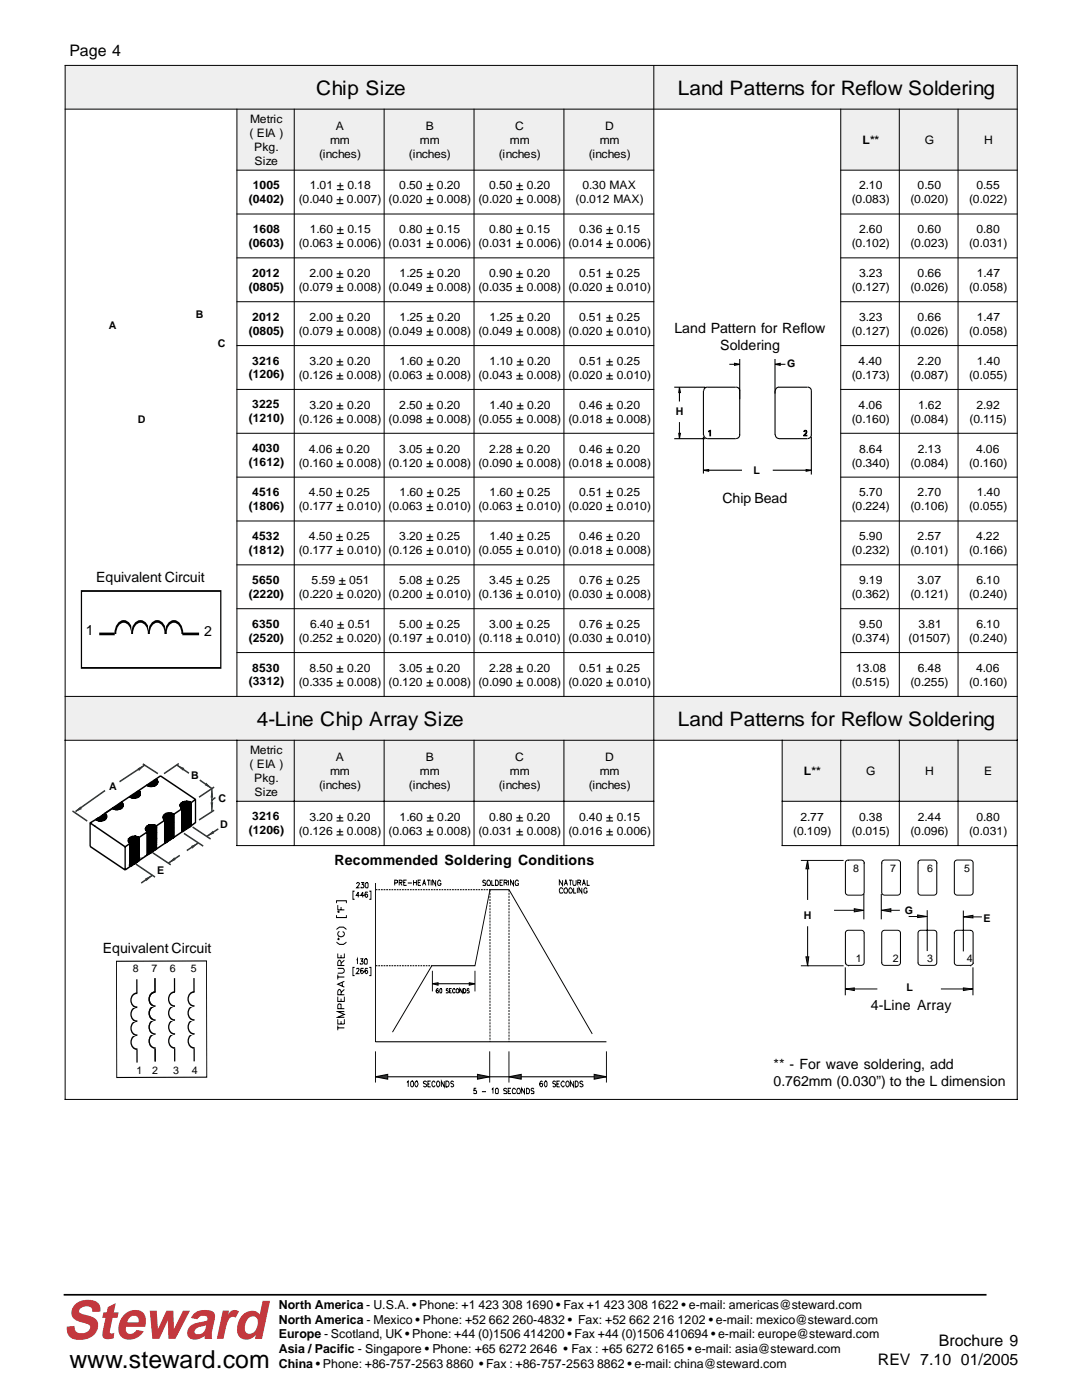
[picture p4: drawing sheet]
<svg xmlns="http://www.w3.org/2000/svg" width="216mm" height="279mm" viewBox="0 0 216 279" stroke-linecap="round" stroke-linejoin="round" font-family="sans-serif">
<defs><g id="words">
<text font-size="10.8" fill="#c3383e" x="12.4" y="267.2">Steward</text>
<text font-size="4.9" x="13.8" y="273">www.steward.com</text>
<g font-size="4">
<text x="63.1" y="19">Chip Size</text>
<text x="135.3" y="19">Land Patterns for Reflow Soldering</text>
<text x="51.2" y="144.9">4-Line Chip Array Size</text>
<text x="135.3" y="144.9">Land Patterns for Reflow Soldering</text>
</g>
<g font-size="3.2">
<text x="13.8" y="11.2">Page 4</text>
<text x="187.3" y="268.6">Brochure 9</text>
<text x="175.2" y="272.5">REV 7.10 01/2005</text>
</g>
<g font-size="2.8">
<text x="134.6" y="66.4">Land Pattern for Reflow</text>
<text x="143.7" y="69.8">Soldering</text>
<text x="144.1" y="100.4">Chip Bead</text>
<text x="19.2" y="116.1">Equivalent Circuit</text>
<text x="17.1" y="126.8">1</text>
<text x="40.8" y="126.9">2</text>
<text x="66.7" y="172.6">Recommended Soldering Conditions</text>
<text x="20.5" y="190.1">Equivalent Circuit</text>
<text x="173.7" y="201.6">4-Line Array</text>
<text x="154.3" y="213.4">** - For wave soldering, add</text>
<text x="154.3" y="216.7">0.762mm (0.030”) to the L dimension</text>
</g>
<g font-size="2.5">
<text x="55.6" y="261.2">North America - U.S.A. • Phone: +1 423 308 1690 • Fax +1 423 308 1622 • e-mail: americas@steward.com</text>
<text x="55.6" y="264.2">North America - Mexico • Phone: +52 662 260-4832 • Fax: +52 662 216 1202 • e-mail: mexico@steward.com</text>
<text x="55.6" y="267.1">Europe - Scotland, UK • Phone: +44 (0)1506 414200 • Fax +44 (0)1506 410694 • e-mail: europe@steward.com</text>
<text x="55.6" y="273.1">China • Phone: +86-757-2563 8860 • Fax : +86-757-2563 8862 • e-mail: china@steward.com</text>
<text x="55.6" y="270.1">Asia / Pacific - Singapore • Phone: +65 6272 2646 • Fax : +65 6272 6165 • e-mail: asia@steward.com</text>
</g>
<g font-size="2.3">
<text x="49.8" y="27.3">( EIA )</text>
<text x="49.9" y="24.6">Metric</text>
<text x="65.9" y="28.7">mm</text>
<text x="67" y="26">A</text>
<text x="83.8" y="28.7">mm</text>
<text x="84.9" y="26">B</text>
<text x="101.7" y="28.7">mm</text>
<text x="102.8" y="26">C</text>
<text x="119.7" y="28.7">mm</text>
<text x="120.7" y="26">D</text>
<text x="172.1" y="28.7">L**</text>
<text x="184.6" y="28.7">G</text>
<text x="196.3" y="28.7">H</text>
<text x="50.7" y="30.1">Pkg.</text>
<text x="50.8" y="32.9">Size</text>
<text x="63.7" y="31.5">(inches)</text>
<text x="81.6" y="31.5">(inches)</text>
<text x="99.5" y="31.5">(inches)</text>
<text x="117.5" y="31.5">(inches)</text>
<text x="49.7" y="40.5">(0402)</text>
<text x="50.4" y="37.7">1005</text>
<text x="59.6" y="40.6">(0.040 + 0.007)</text>
<text x="61.8" y="37.8">1.01 + 0.18</text>
<text x="77.5" y="40.6">(0.020 + 0.008)</text>
<text x="79.7" y="37.8">0.50 + 0.20</text>
<text x="95.5" y="40.6">(0.020 + 0.008)</text>
<text x="97.6" y="37.8">0.50 + 0.20</text>
<text x="114.8" y="40.6">(0.012 MAX)</text>
<text x="116.2" y="37.8">0.30 MAX</text>
<text x="170" y="40.6">(0.083)</text>
<text x="171.4" y="37.8">2.10</text>
<text x="181.7" y="40.6">(0.020)</text>
<text x="183.1" y="37.8">0.50</text>
<text x="193.4" y="40.6">(0.022)</text>
<text x="194.8" y="37.8">0.55</text>
<text x="50.4" y="46.5">1608</text>
<text x="61.8" y="46.6">1.60 + 0.15</text>
<text x="79.7" y="46.6">0.80 + 0.15</text>
<text x="97.6" y="46.6">0.80 + 0.15</text>
<text x="115.5" y="46.6">0.36 + 0.15</text>
<text x="171.4" y="46.6">2.60</text>
<text x="183.1" y="46.6">0.60</text>
<text x="194.8" y="46.6">0.80</text>
<text x="49.7" y="49.3">(0603)</text>
<text x="59.6" y="49.4">(0.063 + 0.006)</text>
<text x="77.5" y="49.4">(0.031 + 0.006)</text>
<text x="95.5" y="49.4">(0.031 + 0.006)</text>
<text x="113.4" y="49.4">(0.014 + 0.006)</text>
<text x="170" y="49.4">(0.102)</text>
<text x="181.7" y="49.4">(0.023)</text>
<text x="193.4" y="49.4">(0.031)</text>
<text x="49.7" y="58">(0805)</text>
<text x="50.3" y="55.2">2012</text>
<text x="59.6" y="58.1">(0.079 + 0.008)</text>
<text x="61.7" y="55.3">2.00 + 0.20</text>
<text x="77.5" y="58.1">(0.049 + 0.008)</text>
<text x="79.7" y="55.3">1.25 + 0.20</text>
<text x="95.5" y="58.1">(0.035 + 0.008)</text>
<text x="97.6" y="55.3">0.90 + 0.20</text>
<text x="113.4" y="58.1">(0.020 + 0.010)</text>
<text x="115.5" y="55.3">0.51 + 0.25</text>
<text x="170" y="58.1">(0.127)</text>
<text x="171.4" y="55.3">3.23</text>
<text x="181.7" y="58.1">(0.026)</text>
<text x="183.1" y="55.3">0.66</text>
<text x="193.4" y="58.1">(0.058)</text>
<text x="194.9" y="55.3">1.47</text>
<text x="50.3" y="64">2012</text>
<text x="61.7" y="64.1">2.00 + 0.20</text>
<text x="79.7" y="64.1">1.25 + 0.20</text>
<text x="97.7" y="64.1">1.25 + 0.20</text>
<text x="115.5" y="64.1">0.51 + 0.25</text>
<text x="171.4" y="64.1">3.23</text>
<text x="183.1" y="64.1">0.66</text>
<text x="194.9" y="64.1">1.47</text>
<text x="49.7" y="66.8">(0805)</text>
<text x="59.6" y="66.9">(0.079 + 0.008)</text>
<text x="77.5" y="66.9">(0.049 + 0.008)</text>
<text x="95.5" y="66.9">(0.049 + 0.008)</text>
<text x="113.4" y="66.9">(0.020 + 0.010)</text>
<text x="170" y="66.9">(0.127)</text>
<text x="181.7" y="66.9">(0.026)</text>
<text x="193.4" y="66.9">(0.058)</text>
<text x="49.7" y="75.5">(1206)</text>
<text x="50.3" y="72.7">3216</text>
<text x="59.6" y="75.6">(0.126 + 0.008)</text>
<text x="61.7" y="72.8">3.20 + 0.20</text>
<text x="77.5" y="75.6">(0.063 + 0.008)</text>
<text x="79.7" y="72.8">1.60 + 0.20</text>
<text x="95.5" y="75.6">(0.043 + 0.008)</text>
<text x="97.7" y="72.8">1.10 + 0.20</text>
<text x="113.4" y="75.6">(0.020 + 0.010)</text>
<text x="115.5" y="72.8">0.51 + 0.25</text>
<text x="170" y="75.6">(0.173)</text>
<text x="171.3" y="72.8">4.40</text>
<text x="181.7" y="75.6">(0.087)</text>
<text x="183.1" y="72.8">2.20</text>
<text x="193.4" y="75.6">(0.055)</text>
<text x="194.9" y="72.8">1.40</text>
<text x="50.3" y="81.5">3225</text>
<text x="61.7" y="81.6">3.20 + 0.20</text>
<text x="79.7" y="81.6">2.50 + 0.20</text>
<text x="97.7" y="81.6">1.40 + 0.20</text>
<text x="115.5" y="81.6">0.46 + 0.20</text>
<text x="171.3" y="81.6">4.06</text>
<text x="183.2" y="81.6">1.62</text>
<text x="194.8" y="81.6">2.92</text>
<text x="49.7" y="84.3">(1210)</text>
<text x="59.6" y="84.4">(0.126 + 0.008)</text>
<text x="77.5" y="84.4">(0.098 + 0.008)</text>
<text x="95.5" y="84.4">(0.055 + 0.008)</text>
<text x="113.4" y="84.4">(0.018 + 0.008)</text>
<text x="170" y="84.4">(0.160)</text>
<text x="181.7" y="84.4">(0.084)</text>
<text x="193.5" y="84.4">(0.115)</text>
<text x="49.7" y="93">(1612)</text>
<text x="50.3" y="90.3">4030</text>
<text x="59.6" y="93.1">(0.160 + 0.008)</text>
<text x="61.7" y="90.3">4.06 + 0.20</text>
<text x="77.5" y="93.1">(0.120 + 0.008)</text>
<text x="79.7" y="90.3">3.05 + 0.20</text>
<text x="95.5" y="93.1">(0.090 + 0.008)</text>
<text x="97.6" y="90.3">2.28 + 0.20</text>
<text x="113.4" y="93.1">(0.018 + 0.008)</text>
<text x="115.5" y="90.3">0.46 + 0.20</text>
<text x="170" y="93.1">(0.340)</text>
<text x="171.4" y="90.3">8.64</text>
<text x="181.7" y="93.1">(0.084)</text>
<text x="183.1" y="90.3">2.13</text>
<text x="193.4" y="93.1">(0.160)</text>
<text x="194.8" y="90.3">4.06</text>
<text x="49.7" y="101.8">(1806)</text>
<text x="50.3" y="99">4516</text>
<text x="59.6" y="101.9">(0.177 + 0.010)</text>
<text x="61.7" y="99.1">4.50 + 0.25</text>
<text x="77.5" y="101.9">(0.063 + 0.010)</text>
<text x="79.7" y="99.1">1.60 + 0.25</text>
<text x="95.5" y="101.9">(0.063 + 0.010)</text>
<text x="97.7" y="99.1">1.60 + 0.25</text>
<text x="113.4" y="101.9">(0.020 + 0.010)</text>
<text x="115.5" y="99.1">0.51 + 0.25</text>
<text x="170" y="101.9">(0.224)</text>
<text x="171.4" y="99.1">5.70</text>
<text x="181.7" y="101.9">(0.106)</text>
<text x="183.1" y="99.1">2.70</text>
<text x="193.4" y="101.9">(0.055)</text>
<text x="194.9" y="99.1">1.40</text>
<text x="50.3" y="107.8">4532</text>
<text x="61.7" y="107.8">4.50 + 0.25</text>
<text x="79.7" y="107.8">3.20 + 0.25</text>
<text x="97.7" y="107.8">1.40 + 0.25</text>
<text x="115.5" y="107.8">0.46 + 0.20</text>
<text x="171.4" y="107.8">5.90</text>
<text x="183.1" y="107.8">2.57</text>
<text x="194.8" y="107.8">4.22</text>
<text x="49.7" y="110.5">(1812)</text>
<text x="59.6" y="110.6">(0.177 + 0.010)</text>
<text x="77.5" y="110.6">(0.126 + 0.010)</text>
<text x="95.5" y="110.6">(0.055 + 0.010)</text>
<text x="113.4" y="110.6">(0.018 + 0.008)</text>
<text x="170" y="110.6">(0.232)</text>
<text x="181.7" y="110.6">(0.101)</text>
<text x="193.4" y="110.6">(0.166)</text>
<text x="49.7" y="119.3">(2220)</text>
<text x="50.3" y="116.5">5650</text>
<text x="59.6" y="119.4">(0.220 + 0.020)</text>
<text x="62.2" y="116.6">5.59 + 051</text>
<text x="77.5" y="119.4">(0.200 + 0.010)</text>
<text x="79.7" y="116.6">5.08 + 0.25</text>
<text x="95.5" y="119.4">(0.136 + 0.010)</text>
<text x="97.6" y="116.6">3.45 + 0.25</text>
<text x="113.4" y="119.4">(0.030 + 0.008)</text>
<text x="115.5" y="116.6">0.76 + 0.25</text>
<text x="170" y="119.4">(0.362)</text>
<text x="171.4" y="116.6">9.19</text>
<text x="181.7" y="119.4">(0.121)</text>
<text x="183.1" y="116.6">3.07</text>
<text x="193.4" y="119.4">(0.240)</text>
<text x="194.8" y="116.6">6.10</text>
<text x="50.3" y="125.3">6350</text>
<text x="61.9" y="125.3">6.40 + 0.51</text>
<text x="79.7" y="125.3">5.00 + 0.25</text>
<text x="97.6" y="125.3">3.00 + 0.25</text>
<text x="115.5" y="125.3">0.76 + 0.25</text>
<text x="171.4" y="125.3">9.50</text>
<text x="183.3" y="125.3">3.81</text>
<text x="194.8" y="125.3">6.10</text>
<text x="49.7" y="128">(2520)</text>
<text x="59.6" y="128.1">(0.252 + 0.020)</text>
<text x="77.5" y="128.1">(0.197 + 0.010)</text>
<text x="95.6" y="128.1">(0.118 + 0.010)</text>
<text x="113.4" y="128.1">(0.030 + 0.010)</text>
<text x="170" y="128.1">(0.374)</text>
<text x="181.3" y="128.1">(01507)</text>
<text x="193.4" y="128.1">(0.240)</text>
<text x="49.7" y="136.8">(3312)</text>
<text x="50.3" y="134">8530</text>
<text x="59.6" y="136.9">(0.335 + 0.008)</text>
<text x="61.7" y="134.1">8.50 + 0.20</text>
<text x="77.5" y="136.9">(0.120 + 0.008)</text>
<text x="79.7" y="134.1">3.05 + 0.20</text>
<text x="95.5" y="136.9">(0.090 + 0.008)</text>
<text x="97.6" y="134.1">2.28 + 0.20</text>
<text x="113.4" y="136.9">(0.020 + 0.010)</text>
<text x="115.5" y="134.1">0.51 + 0.25</text>
<text x="170" y="136.9">(0.515)</text>
<text x="170.8" y="134.1">13.08</text>
<text x="181.7" y="136.9">(0.255)</text>
<text x="183.1" y="134.1">6.48</text>
<text x="193.4" y="136.9">(0.160)</text>
<text x="194.8" y="134.1">4.06</text>
<text x="49.8" y="153.3">( EIA )</text>
<text x="49.9" y="150.5">Metric</text>
<text x="65.9" y="154.7">mm</text>
<text x="67" y="151.9">A</text>
<text x="83.8" y="154.7">mm</text>
<text x="84.9" y="151.9">B</text>
<text x="101.7" y="154.7">mm</text>
<text x="102.8" y="151.9">C</text>
<text x="119.7" y="154.7">mm</text>
<text x="120.7" y="151.9">D</text>
<text x="160.4" y="154.6">L**</text>
<text x="172.8" y="154.7">G</text>
<text x="184.6" y="154.7">H</text>
<text x="196.3" y="154.7">E</text>
<text x="50.7" y="156.1">Pkg.</text>
<text x="50.8" y="158.9">Size</text>
<text x="63.7" y="157.5">(inches)</text>
<text x="81.6" y="157.5">(inches)</text>
<text x="99.5" y="157.5">(inches)</text>
<text x="117.5" y="157.5">(inches)</text>
<text x="49.7" y="166.5">(1206)</text>
<text x="50.3" y="163.7">3216</text>
<text x="59.6" y="166.6">(0.126 + 0.008)</text>
<text x="61.7" y="163.8">3.20 + 0.20</text>
<text x="77.5" y="166.6">(0.063 + 0.008)</text>
<text x="79.7" y="163.8">1.60 + 0.20</text>
<text x="95.5" y="166.6">(0.031 + 0.008)</text>
<text x="97.6" y="163.8">0.80 + 0.20</text>
<text x="113.4" y="166.6">(0.016 + 0.006)</text>
<text x="115.5" y="163.8">0.40 + 0.15</text>
<text x="158.3" y="166.6">(0.109)</text>
<text x="159.7" y="163.8">2.77</text>
<text x="170" y="166.6">(0.015)</text>
<text x="171.4" y="163.8">0.38</text>
<text x="181.7" y="166.6">(0.096)</text>
<text x="183.1" y="163.8">2.44</text>
<text x="193.4" y="166.6">(0.031)</text>
<text x="194.8" y="163.8">0.80</text>
</g>
<g font-size="2.1">
<text x="21.7" y="65.7">A</text>
<text x="39.1" y="63.5">B</text>
<text x="43.4" y="69.2">C</text>
<text x="157.1" y="73.2">G</text>
<text x="134.9" y="82.9">H</text>
<text x="27.5" y="84.5">D</text>
<text x="150.4" y="94.6">L</text>
<text x="38.1" y="155.5">B</text>
<text x="21.8" y="157.6">A</text>
<text x="43.6" y="160">C</text>
<text x="43.9" y="165.3">D</text>
<text x="170.2" y="173.9">8</text>
<text x="177.6" y="173.9">7</text>
<text x="185" y="173.9">6</text>
<text x="192.4" y="173.9">5</text>
<text x="31.4" y="174.4">E</text>
<text x="160.4" y="183.3">H</text>
<text x="180.6" y="182.5">G</text>
<text x="196.3" y="184">E</text>
<text x="170.8" y="192">1</text>
<text x="178.2" y="192">2</text>
<text x="185" y="192">3</text>
<text x="192.9" y="192">4</text>
<text x="26.5" y="194">8</text>
<text x="30.2" y="194">7</text>
<text x="33.9" y="194">6</text>
<text x="38.1" y="194">5</text>
<text x="180.9" y="197.8">L</text>
<text x="27.2" y="214.4">1</text>
<text x="30.4" y="214.4">2</text>
<text x="34.6" y="214.4">3</text>
<text x="38.3" y="214.4">4</text>
</g>
<g font-size="1.5">
<text x="141.3" y="87">1</text>
<text x="160.3" y="87">2</text>
</g>
</g></defs>
<path d="M12.7 258.4h184.1" fill="none" stroke="#000" stroke-width=".34"/>
<g fill="#efefef">
<path d="M13 13.1h117.5v8.7h-117.5z"/>
<path d="M130.5 13.1h72.4v8.7h-72.4z"/>
<path d="M47.3 21.8h11.4v12.2h-11.4z"/>
<path d="M58.7 21.8h17.9v12.2h-17.9z"/>
<path d="M76.6 21.8h18v12.2h-18z"/>
<path d="M94.6 21.8h17.9v12.2h-17.9z"/>
<path d="M112.5 21.8h18v12.2h-18z"/>
<path d="M167.8 21.8h11.6v12.2h-11.6z"/>
<path d="M179.4 21.8h11.8v12.2h-11.8z"/>
<path d="M191.2 21.8h11.8v12.2h-11.8z"/>
</g>
<g fill="none" stroke="#000" stroke-width=".23">
<path d="M67.2 37.8h1.4M85.1 37.8h1.4M103 37.8h1.4M67.1 40.6h1.4M67.2 49.4h1.3M67.2 55.3h1.3M67.2 58.1h1.3M67.2 46.6h1.4M85.1 49.4h1.4M85.1 58.1h1.4M85.1 40.6h1.4M85.1 46.6h1.4"/>
<path d="M85.2 55.3h1.3M103 49.4h1.4M103 40.6h1.4M103 55.3h1.4M103 58.1h1.4M103 46.6h1.4M121 49.4h1.3M121 55.3h1.3M121 46.6h1.3M121 58.1h1.3M67.1 75.6h1.4M67.2 64.1h1.3"/>
<path d="M67.2 66.9h1.3M67.2 72.9h1.3M85.1 66.9h1.4M85.1 75.6h1.4M85.2 64.1h1.3M85.2 72.9h1.3M103 66.9h1.4M103 75.6h1.4M103.1 72.9h1.4M103.1 64.1h1.4M121 64.1h1.3M121 72.9h1.3"/>
<path d="M121 66.9h1.3M121 75.6h1.3M67.1 90.4h1.3M67.1 99.1h1.3M67.1 84.4h1.4M67.1 93.1h1.4M67.2 81.6h1.3M85.1 93.1h1.4M85.1 81.6h1.4M85.1 84.4h1.4M85.1 90.4h1.4M85.2 99.1h1.3"/>
<path d="M103 84.4h1.4M103 90.4h1.4M103 93.1h1.4M103.1 81.6h1.4M103.1 99.1h1.4M121 81.6h1.3M121 84.4h1.3M121 90.4h1.3M121 93.1h1.3M121 99.1h1.3M67.1 107.9h1.3M67.2 101.9h1.3"/>
<path d="M67.2 110.7h1.3M67.2 119.4h1.3M67.6 116.6h1.4M85.1 107.9h1.4M85.1 110.7h1.4M85.1 116.6h1.4M85.1 101.9h1.4M85.1 119.4h1.4M103 116.6h1.4M103 119.4h1.4M103 101.9h1.4M103 110.7h1.4"/>
<path d="M103.1 107.9h1.4M121 107.9h1.3M121 110.7h1.3M121 116.6h1.3M121 119.4h1.3M121 101.9h1.3M67.2 128.2h1.3M67.2 134.1h1.3M67.2 136.9h1.3M67.3 125.4h1.4M85.1 136.9h1.4M85.1 125.4h1.4"/>
<path d="M85.1 128.2h1.4M85.1 134.1h1.4M102.9 128.2h1.4M103 125.4h1.4M103 134.1h1.4M103 136.9h1.4M121 134.1h1.3M121 125.4h1.3M121 128.2h1.3M121 136.9h1.3"/>
</g>
<g fill="#efefef">
<path d="M13 139h117.5v8.7h-117.5z"/>
<path d="M130.5 139h72.4v8.7h-72.4z"/>
<path d="M47.3 147.7h11.4v12.2h-11.4z"/>
<path d="M58.7 147.7h17.9v12.2h-17.9z"/>
<path d="M76.6 147.7h18v12.2h-18z"/>
<path d="M94.6 147.7h17.9v12.2h-17.9z"/>
<path d="M112.5 147.7h18v12.2h-18z"/>
<path d="M156.1 147.7h11.7v12.2h-11.7z"/>
<path d="M167.8 147.7h11.6v12.2h-11.6z"/>
<path d="M179.4 147.7h11.8v12.2h-11.8z"/>
<path d="M191.2 147.7h11.8v12.2h-11.8z"/>
</g>
<path d="M67.1 166.6h1.4M67.2 163.8h1.3M85.1 166.6h1.4M85.2 163.8h1.3M103 166.6h1.4M103 163.8h1.4M121 166.6h1.3M121 163.8h1.3" fill="none" stroke="#000" stroke-width=".23"/>
<g fill="none" stroke="#000" stroke-width=".2">
<path d="M12.9 13.1h190.2M13 13v206.5M130.5 13v155.8M203 13v206.5M12.9 21.8h190.2M47.2 34h83.3M47.3 21.7v117.4M58.7 21.7v117.4M76.6 21.7v117.4M94.6 21.7v117.4M112.5 21.7v117.4M167.7 34h35.4"/>
<path d="M167.8 21.7v117.4M179.4 21.7v117.4M191.2 21.7v117.4M47.2 42.7h83.3M47.2 51.5h83.3M167.7 42.7h35.4M167.7 51.5h35.4M47.2 60.2h83.3M47.2 69h83.3M47.2 77.7h83.3M167.7 60.2h35.4M167.7 69h35.4"/>
<path d="M167.7 77.7h35.4M47.2 86.5h83.3M47.2 95.2h83.3M167.7 86.5h35.4M167.7 95.2h35.4M47.2 104h83.3M47.2 112.7h83.3M167.7 104h35.4M167.7 112.7h35.4M12.9 139h190.2M47.2 121.5h83.3M47.2 130.2h83.3"/>
<path d="M167.7 121.5h35.4M167.7 130.2h35.4M12.9 147.7h190.2M47.2 159.9h83.3M47.3 147.7v21.1M58.7 147.7v21.1M76.6 147.7v21.1M94.6 147.7v21.1M112.5 147.7v21.1M156 159.9h47.1M156.1 147.7v21.1M167.8 147.7v21.1"/>
<path d="M179.4 147.7v21.1M191.2 147.7v21.1M47.2 168.8h83.3M156 168.8h47.1M159.8 171.7h8.5M161.2 173.4v6.2M159.8 192.7h8.5M161.2 184.9v6.1M12.9 219.4h190.2"/>
</g>
<path d="M161.2 171.7l.2 1.7h-.6z" fill="#06493e"/>
<path d="M161.2 171.7l.2 1.7h-.6z" fill="none" stroke="#000" stroke-width=".2"/>
<path d="M160.8 191h.6l-.2 1.7z" fill="#06493e"/>
<path d="M169.2 171.7h.1M172.4 178.4v5.1M175.9 178.4v5.1M160.8 191h.6l-.2 1.7zM161.2 192.7h.1M166.4 181.7h4.1M169.2 192.7h.1M177.8 181.7h1.8" fill="none" stroke="#000" stroke-width=".2"/>
<path d="M175.9 181.7l1.9-.4v.7z" fill="#06493e"/>
<path d="M175.9 181.7l1.9-.3v.6z" fill="none" stroke="#000" stroke-width=".2"/>
<path d="M170.5 181.3l1.9 .4-1.9 .3z" fill="#06493e"/>
<path d="M172.4 172.2h.1M175.9 172.2h.1M168.7 193.1v5.5M170.5 181.4l1.9 .3-1.9 .3zM170.5 197.4h4.6M175.9 181.7h.1M187.7 197.4h4.5M193.6 192.7h.1M193.6 185.7h.1M194.1 193.1v5.5" fill="none" stroke="#000" stroke-width=".2"/>
<path d="M192.2 197.2l1.9 .2-1.9 .3z" fill="#06493e"/>
<path d="M192.2 197.2l1.9 .2-1.9 .3z" fill="none" stroke="#000" stroke-width=".2"/>
<path d="M168.7 197.4l1.8-.2v.5z" fill="#06493e"/>
<g fill="none" stroke="#000" stroke-width=".2">
<path d="M183.3 171.9l.5-.3h2.5l.5 .3 .1 6.2-.3 .5h-2.8l-.5-.2zM168.7 197.4l1.8-.2v.5zM168.7 192.2h.1M168.7 197.4h.1M168.8 185.9l.5-.2h2.5a.56 .56 0 0 1 .6 .5v6.2l-.6 .3h-2.5l-.3-.1-.3-.5zM176 185.9l.5-.2h2.6h.3l.3 .5-.1 6.2-.5 .3h-2.6a.56 .56 0 0 1-.6-.6zM181.3 182.9h1.8M183.3 185.9l.5-.2h2.5h.3l.3 .5-.1 6.2-.5 .3h-2.5a.56 .56 0 0 1-.6-.6zM185 181.7v8.1M190.5 185.9l.5-.2h2.6l.5 .2 .1 6.2-.3 .5-2.9 .1-.5-.3zM192.2 181.7v8.2M194.1 183h1.8"/>
<path d="M194.1 192.2h.1"/>
</g>
<path d="M183.1 182.6l1.9 .3-1.9 .2z" fill="#06493e"/>
<path d="M183.1 182.6l1.9 .3-1.9 .2z" fill="none" stroke="#000" stroke-width=".2"/>
<path d="M192.2 183l1.9-.3v.5z" fill="#06493e"/>
<path d="M168.8 171.9l.5-.3h2.5a.56 .56 0 0 1 .6 .6v6.2l-.6 .2h-2.5l-.5-.2-.1-.3zM176 171.9l.5-.3h2.6l.5 .3 .1 6.2-.3 .5h-2.9l-.5-.2zM183.1 172.2h.1M186.8 172.2h.1M190.5 171.9l.5-.3h2.6l.5 .3 .1 6.2-.3 .5h-2.9l-.5-.2zM192.2 183l1.9-.3v.5zM192.2 183h.1" fill="none" stroke="#000" stroke-width=".2"/>
<path d="M23.2 191.8h18l.1 23.2h-18z" fill="#fff"/>
<path d="M23.2 191.8h18l.1 23.2h-18z" fill="none" stroke="#000" stroke-width=".2"/>
<path d="M26.2 209.4h2.2z" fill="#fff"/>
<path d="M26.2 209.4h2.2z" fill="none" stroke="#fff" stroke-width=".2"/>
<path d="M26.6 206.9a1.21 1.21 0 0 1 1.5 .1 1.21 1.21 0 0 1 .3 1.4 1.13 1.13 0 0 1-1.4 1 1.13 1.13 0 0 1-.8-1.4v-.5z" fill="#fff"/>
<path d="M26.6 206.9a1.21 1.21 0 0 1 1.5 .1 1.21 1.21 0 0 1 .3 1.4 1.13 1.13 0 0 1-1.4 1 1.13 1.13 0 0 1-.8-1.4v-.5z" fill="none" stroke="#000" stroke-width=".28"/>
<path d="M26.1 206.6h2.3z" fill="#fff"/>
<path d="M26.1 206.6h2.3z" fill="none" stroke="#fff" stroke-width=".2"/>
<path d="M26.6 204.1a1.21 1.21 0 0 1 1.5 .1 1.21 1.21 0 0 1 .3 1.4 1.13 1.13 0 0 1-1.4 1 1.13 1.13 0 0 1-.9-1.4l.1-.4z" fill="#fff"/>
<path d="M26.6 204.1a1.21 1.21 0 0 1 1.5 .1 1.21 1.21 0 0 1 .3 1.4 1.13 1.13 0 0 1-1.4 1 1.13 1.13 0 0 1-.9-1.4l.1-.4z" fill="none" stroke="#000" stroke-width=".28"/>
<path d="M26.1 203.8h2.3z" fill="#fff"/>
<path d="M26.1 203.8h2.3z" fill="none" stroke="#fff" stroke-width=".2"/>
<path d="M26.6 201.3a1.21 1.21 0 0 1 1.5 .1 1.21 1.21 0 0 1 .3 1.4 1.13 1.13 0 0 1-1.4 1 1.13 1.13 0 0 1-.9-1.4l.1-.4z" fill="none" stroke="#000" stroke-width=".28"/>
<path d="M26.1 201h2.3z" fill="#fff"/>
<path d="M26.1 201h2.3z" fill="none" stroke="#fff" stroke-width=".2"/>
<path d="M26.6 198.5a1.21 1.21 0 0 1 1.5 .1 1.21 1.21 0 0 1 .3 1.5 1.13 1.13 0 0 1-1.4 .9 1.13 1.13 0 0 1-.9-1.4l.1-.4z" fill="none" stroke="#000" stroke-width=".28"/>
<path d="M27.4 195.5h2.3v16.6h-2.3z" fill="#fff"/>
<path d="M27.3 195.4v2.8M27.3 209.5v2.6" fill="none" stroke="#000" stroke-width=".28"/>
<path d="M29.8 209.2h2.3z" fill="#fff"/>
<path d="M29.8 209.2h2.3z" fill="none" stroke="#fff" stroke-width=".2"/>
<path d="M30.2 206.6a1.21 1.21 0 0 1 1.5 .1 1.21 1.21 0 0 1 .3 1.5 1.13 1.13 0 0 1-1.3 .9 1.13 1.13 0 0 1-.9-1.3v-.5z" fill="#fff"/>
<path d="M30.2 206.6a1.21 1.21 0 0 1 1.5 .1 1.21 1.21 0 0 1 .3 1.5 1.13 1.13 0 0 1-1.3 .9 1.13 1.13 0 0 1-.9-1.3v-.5z" fill="none" stroke="#000" stroke-width=".28"/>
<path d="M29.8 206.4h2.3z" fill="#fff"/>
<path d="M29.8 206.4h2.3z" fill="none" stroke="#fff" stroke-width=".2"/>
<path d="M30.2 203.9a1.21 1.21 0 0 1 1.5 .1 1.21 1.21 0 0 1 .3 1.4 1.13 1.13 0 0 1-1.3 .9 1.13 1.13 0 0 1-.9-1.3v-.5z" fill="#fff"/>
<path d="M30.2 203.9a1.21 1.21 0 0 1 1.5 .1 1.21 1.21 0 0 1 .3 1.4 1.13 1.13 0 0 1-1.3 1 1.13 1.13 0 0 1-.9-1.4v-.5z" fill="none" stroke="#000" stroke-width=".28"/>
<path d="M29.8 203.6h2.3z" fill="#fff"/>
<path d="M29.8 203.6h2.3z" fill="none" stroke="#fff" stroke-width=".2"/>
<path d="M30.2 201.1a1.21 1.21 0 0 1 1.5 .1 1.21 1.21 0 0 1 .3 1.4 1.13 1.13 0 0 1-1.3 1 1.13 1.13 0 0 1-.9-1.4v-.4z" fill="none" stroke="#000" stroke-width=".28"/>
<path d="M29.8 200.8h2.2z" fill="#fff"/>
<path d="M29.8 200.8h2.2z" fill="none" stroke="#fff" stroke-width=".2"/>
<path d="M30.2 198.3a1.21 1.21 0 0 1 1.5 .1 1.21 1.21 0 0 1 .3 1.4 1.13 1.13 0 0 1-1.4 1 1.13 1.13 0 0 1-.8-1.4v-.4z" fill="none" stroke="#000" stroke-width=".28"/>
<path d="M31 195.3l2.3-.1v16.7h-2.2z" fill="#fff"/>
<path d="M30.9 195.2v2.8M31 209.3v2.5" fill="none" stroke="#000" stroke-width=".28"/>
<path d="M29.8 209.2h2.3z" fill="#fff"/>
<path d="M29.8 209.2h2.3z" fill="none" stroke="#fff" stroke-width=".2"/>
<path d="M30.2 206.6a1.21 1.21 0 0 1 1.5 .1 1.21 1.21 0 0 1 .3 1.5 1.13 1.13 0 0 1-1.3 .9 1.13 1.13 0 0 1-.9-1.3v-.5z" fill="#fff"/>
<path d="M30.2 206.6a1.21 1.21 0 0 1 1.5 .1 1.21 1.21 0 0 1 .3 1.5 1.13 1.13 0 0 1-1.3 .9 1.13 1.13 0 0 1-.9-1.3v-.5z" fill="none" stroke="#000" stroke-width=".28"/>
<path d="M29.8 206.4h2.3z" fill="#fff"/>
<path d="M29.8 206.4h2.3z" fill="none" stroke="#fff" stroke-width=".2"/>
<path d="M30.2 203.9a1.21 1.21 0 0 1 1.5 .1 1.21 1.21 0 0 1 .3 1.4 1.13 1.13 0 0 1-1.3 .9 1.13 1.13 0 0 1-.9-1.3v-.5z" fill="#fff"/>
<path d="M30.2 203.9a1.21 1.21 0 0 1 1.5 .1 1.21 1.21 0 0 1 .3 1.4 1.13 1.13 0 0 1-1.3 1 1.13 1.13 0 0 1-.9-1.4v-.5z" fill="none" stroke="#000" stroke-width=".28"/>
<path d="M29.8 203.6h2.3z" fill="#fff"/>
<path d="M29.8 203.6h2.3z" fill="none" stroke="#fff" stroke-width=".2"/>
<path d="M30.2 201.1a1.21 1.21 0 0 1 1.5 .1 1.21 1.21 0 0 1 .3 1.4 1.13 1.13 0 0 1-1.3 1 1.13 1.13 0 0 1-.9-1.4v-.4z" fill="none" stroke="#000" stroke-width=".28"/>
<path d="M29.8 200.8h2.2z" fill="#fff"/>
<path d="M29.8 200.8h2.2z" fill="none" stroke="#fff" stroke-width=".2"/>
<path d="M30.2 198.3a1.21 1.21 0 0 1 1.5 .1 1.21 1.21 0 0 1 .3 1.4 1.13 1.13 0 0 1-1.4 1 1.13 1.13 0 0 1-.8-1.4v-.4z" fill="none" stroke="#000" stroke-width=".28"/>
<path d="M31 195.3l2.3-.1v16.7h-2.2z" fill="#fff"/>
<path d="M30.9 195.2v2.8M31 209.3v2.5" fill="none" stroke="#000" stroke-width=".28"/>
<path d="M33.7 209.1h2.3z" fill="#fff"/>
<path d="M33.7 209.2l2.3-.1z" fill="none" stroke="#fff" stroke-width=".2"/>
<path d="M34.1 206.6a1.21 1.21 0 0 1 1.5 .1 1.21 1.21 0 0 1 .3 1.5 1.13 1.13 0 0 1-1.3 .9 1.13 1.13 0 0 1-.9-1.3v-.5z" fill="#fff"/>
<path d="M34.1 206.6a1.21 1.21 0 0 1 1.5 .1 1.21 1.21 0 0 1 .3 1.5 1.13 1.13 0 0 1-1.3 .9 1.13 1.13 0 0 1-.9-1.3v-.5z" fill="none" stroke="#000" stroke-width=".28"/>
<path d="M33.7 206.4h2.2z" fill="#fff"/>
<path d="M33.7 206.4h2.2z" fill="none" stroke="#fff" stroke-width=".2"/>
<path d="M34.1 203.8a1.21 1.21 0 0 1 1.5 .1 1.21 1.21 0 0 1 .3 1.5 1.13 1.13 0 0 1-1.4 .9 1.13 1.13 0 0 1-.8-1.3v-.5z" fill="#fff"/>
<path d="M34.1 203.8a1.21 1.21 0 0 1 1.5 .1 1.21 1.21 0 0 1 .3 1.5 1.13 1.13 0 0 1-1.4 .9 1.13 1.13 0 0 1-.8-1.3v-.5z" fill="none" stroke="#000" stroke-width=".28"/>
<path d="M33.7 203.6h2.2z" fill="#fff"/>
<path d="M33.7 203.6h2.2z" fill="none" stroke="#fff" stroke-width=".2"/>
<path d="M34.1 201.1a1.21 1.21 0 0 1 1.5 .1 1.21 1.21 0 0 1 .3 1.4 1.13 1.13 0 0 1-1.4 1 1.13 1.13 0 0 1-.8-1.4v-.5z" fill="none" stroke="#000" stroke-width=".28"/>
<path d="M33.7 200.8h2.2z" fill="#fff"/>
<path d="M33.7 200.8h2.2z" fill="none" stroke="#fff" stroke-width=".2"/>
<path d="M34.1 198.3a1.21 1.21 0 0 1 1.5 .1 1.21 1.21 0 0 1 .3 1.4 1.13 1.13 0 0 1-1.4 1 1.13 1.13 0 0 1-.9-1.4l.1-.4z" fill="none" stroke="#000" stroke-width=".28"/>
<path d="M34.9 195.2h2.3v16.7h-2.3z" fill="#fff"/>
<path d="M34.8 195.2v2.8M34.9 209.2v2.6" fill="none" stroke="#000" stroke-width=".28"/>
<path d="M37.6 209.1h2.2z" fill="#fff"/>
<path d="M37.6 209.1h2.2z" fill="none" stroke="#fff" stroke-width=".2"/>
<path d="M38 206.6a1.21 1.21 0 0 1 1.5 .1 1.21 1.21 0 0 1 .3 1.5 1.13 1.13 0 0 1-1.4 .9 1.13 1.13 0 0 1-.8-1.4v-.4z" fill="#fff"/>
<path d="M38 206.6a1.21 1.21 0 0 1 1.5 .1 1.21 1.21 0 0 1 .3 1.5 1.13 1.13 0 0 1-1.4 .9 1.13 1.13 0 0 1-.8-1.4v-.4z" fill="none" stroke="#000" stroke-width=".28"/>
<path d="M37.6 206.3h2.2z" fill="#fff"/>
<path d="M37.5 206.3h2.3z" fill="none" stroke="#fff" stroke-width=".2"/>
<path d="M38 203.8a1.21 1.21 0 0 1 1.5 .1 1.21 1.21 0 0 1 .3 1.5 1.13 1.13 0 0 1-1.4 .9 1.13 1.13 0 0 1-.9-1.3l.1-.5z" fill="#fff"/>
<path d="M38 203.8a1.21 1.21 0 0 1 1.5 .1 1.21 1.21 0 0 1 .3 1.5 1.13 1.13 0 0 1-1.4 .9 1.13 1.13 0 0 1-.9-1.3l.1-.5z" fill="none" stroke="#000" stroke-width=".28"/>
<path d="M37.5 203.6h2.3z" fill="#fff"/>
<path d="M37.5 203.6h2.3z" fill="none" stroke="#fff" stroke-width=".2"/>
<path d="M38 201a1.21 1.21 0 0 1 1.5 .1 1.21 1.21 0 0 1 .3 1.5 1.13 1.13 0 0 1-1.4 .9 1.13 1.13 0 0 1-.9-1.3l.1-.5z" fill="none" stroke="#000" stroke-width=".28"/>
<path d="M37.5 200.8h2.3z" fill="#fff"/>
<path d="M37.5 200.8h2.3z" fill="none" stroke="#fff" stroke-width=".2"/>
<path d="M38 198.3a1.21 1.21 0 0 1 1.5 .1 1.21 1.21 0 0 1 .3 1.4 1.13 1.13 0 0 1-1.4 1 1.13 1.13 0 0 1-.9-1.4l.1-.5z" fill="none" stroke="#000" stroke-width=".28"/>
<path d="M38.8 195.2h2.3v16.6h-2.3z" fill="#fff"/>
<path d="M38.7 195.2v2.8M38.7 209.2v2.6" fill="none" stroke="#000" stroke-width=".28"/>
<path d="M28.5 152.5l3 1.9M28.9 152.7l-5 3.3M27.1 172.4l3.8 2.6M30.5 170.2l3.6 2.4" fill="none" stroke="#06493e" stroke-width=".29"/>
<path d="M28.9 175.3l1.5-.6-1.2 1.2z" fill="#06493e"/>
<path d="M21 157.8l-5.9 4.1M14.5 161.8l2.9 2.1M30.4 174.7l-2.2 1.5" fill="none" stroke="#06493e" stroke-width=".29"/>
<g fill="#06493e">
<path d="M14.9 162.1l1.2-1.1 .2 .5z"/>
<path d="M27.5 153.4l1.4-.7-1.2 1.2z"/>
</g>
<path d="M35.3 152.7l2.4 1.6M35.7 152.4l-3 2M35.9 170.7l-2.3 1.6" fill="none" stroke="#06493e" stroke-width=".29"/>
<g fill="#06493e">
<path d="M34.8 171.1l.2 .5-1.4 .7z"/>
<path d="M41.1 156.2l1.2 1.2-1.4-.7z"/>
</g>
<path d="M39.9 155.7l2.4 1.7M43.6 165.4l-2.3 1.5" fill="none" stroke="#06493e" stroke-width=".29"/>
<path d="M41.3 166.9l1.2-1.1 .2 .5z" fill="#06493e"/>
<path d="M42.7 157.1l-3 2M36.7 166.3l3.8 2.6M38.4 165.1l3.6 2.3M42.7 161.7l-3 1.9" fill="none" stroke="#06493e" stroke-width=".29"/>
<path d="M38.1 168.9l1.4-.6-1.1 1.1z" fill="#06493e"/>
<path d="M42.3 157.4v2.4M39.5 168.3l-2.2 1.4" fill="none" stroke="#06493e" stroke-width=".29"/>
<path d="M42.3 157.4l.2 1.8h-.5z" fill="#06493e"/>
<path d="M42.3 159.5v2.4M43 159.2l-.7 .5" fill="none" stroke="#06493e" stroke-width=".29"/>
<g fill="#06493e">
<path d="M42 160.1h.5l-.2 1.8z"/>
<path d="M35.3 152.7l1.5 .6-.3 .5z"/>
</g>
<g fill="none" stroke="#000" stroke-width=".29">
<path d="M25.8 159l-1.7 1.1M26 158.9h.1M26.1 158.9h.1M26.1 159.1h.1M26.2 158.9h.1M26.3 158.9h.1M26.3 159.1h.1M26.3 158.7h.1M26.4 158.9h.1M26.4 159.1h.1M26.4 158.7h.1M26.5 158.6h.1"/>
<path d="M26.5 158.9h.1M26.5 159.1h.1M26.6 158.7h.1M26.6 158.9h.1M26.6 158.6h.1M26.6 159.1h.1M26.7 158.7h.1M26.7 158.9h.1M26.8 158.6h.1M26.8 158.9h.1M26.8 159.1h.1M26.8 158.4h.1"/>
<path d="M26.8 158.7h.1M26.9 158.6h.1M26.9 158.9h.1M26.9 159.1h.1M27 158.3h.1M27 158.4h.1M27 158.6h.1M27 158.7h.1M27 158.9h.1M27 159.1h.1M27.1 158.3h.1M27.1 158.6h.1"/>
<path d="M27.1 158.9h.1M27.1 159.1h.1M27.2 158.1h.1M27.2 158.4h.1M27.2 158.7h.1M27.2 158.9h.1M27.2 158.3h.1M27.2 158.6h.1M27.2 159.1h.1M27.3 158.1h.1M27.3 158.4h.1M27.3 158.7h.1"/>
<path d="M27.3 158.9h.1M27.3 158h.1M27.3 158.3h.1M27.3 158.6h.1M27.3 159.1h.1M27.4 158.1h.1M27.4 158.4h.1M27.4 158.7h.1M27.4 158.9h.1M27.5 158h.1M27.5 158.3h.1M27.5 158.6h.1"/>
<path d="M27.5 158.9h.1M27.5 158.1h.1M27.5 158.4h.1M27.5 158.7h.1M27.6 157.8a.72 .72 0 0 1 .3 .9 .72 .72 0 0 1-.7 .5h-.8l-.6-.2M27.6 158h.1M27.6 158.3h.1M27.6 158.6h.1M27.6 158.9h.1M27.6 157.8l-1.8 1.2M27.7 157.8h.1M27.7 158.1h.1"/>
<path d="M27.7 158.4h.1M27.7 158.7h.1M27.7 158.9h.1M27.7 158h.1M27.7 158.3h.1M27.7 158.6h.1M27.8 158.1h.1M27.8 158.4h.1M27.8 158.7h.1M27.9 158h.1M27.9 158.1h.1M27.9 158.3h.1"/>
<path d="M27.9 158.4h.1M27.9 158.6h.1M27.9 158.7h.1M29.3 156.7l-1.7 1.1M29.5 156.8h.1M29.5 156.6h.1M29.6 156.8h.1M29.7 156.5h.1M29.7 156.6h.1M29.7 156.8h.1M29.8 156.5h.1M29.8 156.8h.1"/>
<path d="M29.8 156.3h.1M29.8 156.6h.1M29.8 156.9h.1M29.9 156.5h.1M29.9 156.8h.1M30 156.3h.1M30 156.6h.1M30 156.9h.1M30 156.2h.1M30 156.5h.1M30 156.8h.1M30.1 156.3h.1"/>
<path d="M30.1 156.6h.1M30.1 156.9h.1M30.2 156.2h.1M30.2 156.5h.1M30.2 156.8h.1M30.2 156.3h.1M30.2 156.6h.1M30.2 156.9h.1M30.3 156.2h.1M30.3 156.5h.1M30.3 156.8h.1M30.4 156h.1"/>
<path d="M30.4 156.3h.1M30.4 156.6h.1M30.4 156.9h.1M30.4 156.2h.1M30.4 156.5h.1M30.4 156.8h.1M30.5 156h.1M30.5 156.3h.1M30.5 156.6h.1M30.5 156.9h.1M30.5 155.9h.1M30.5 156.2h.1"/>
<path d="M30.5 156.5h.1M30.5 156.8h.1M30.6 155.9h.1M30.6 156.2h.1M30.6 156.5h.1M30.6 156.8h.1M30.7 155.7h.1M30.7 156h.1M30.7 156.3h.1M30.7 156.6h.1M30.7 155.9h.1M30.7 156.2h.1"/>
<path d="M30.7 156.5h.1M30.7 156.8h.1M30.8 155.7h.1M30.8 156h.1M30.8 156.3h.1M30.8 156.6h.1M30.9 155.7h.1M30.9 155.9h.1M30.9 156.2h.1M30.9 156.5h.1M30.9 156.8h.1M30.9 156h.1"/>
<path d="M30.9 156.3h.1M30.9 156.6h.1M31 155.7h.1M31 155.9h.1M31 156.2h.1M31 156.5h.1M31.1 155.5l.1 .1a.74 .74 0 0 1 .1 .9 .74 .74 0 0 1-.8 .4h-.6l-.6-.2M31.1 155.7h.1M31.1 156h.1M31.1 156.3h.1M31.1 156.6h.1M31.1 155.5l-1.8 1.2"/>
<path d="M31.1 155.5l.9-.7 7 4.7M31.1 155.9h.1M31.1 156.2h.1M31.1 156.5h.1M31.2 155.7h.1M31.2 156h.1M31.2 156.3h.1M31.3 155.7h.1M31.3 155.9h.1M31.3 156.2h.1M31.3 156.5h.1M31.3 156h.1"/>
<path d="M31.3 156.3h.1M31.4 155.9h.1M31.4 156.2h.1M31.4 156h.1M39 159.5v4.7l-.9 .6M39 159.5l-.9 .7M18 164.2h.1M18 164.2l7 4.8M18.8 164.8h.1M19.1 163.6h.1M19.1 163.6l1.8-1.2a.71 .71 0 0 1 .3 .8 .71 .71 0 0 1-.7 .5l-.7 .1zM19.2 163.6h.1"/>
<path d="M19.3 163.4h.1M19.3 163.6h.1M19.4 163.6h.1M19.5 163.3h.1M19.5 163.4h.1M19.5 163.7h.1M19.5 163.3l-1.5 .9v4.7l7 4.7M19.5 163.6h.1M19.6 163.6h.1M19.6 163.4h.1M19.6 163.7h.1M19.6 163.3h.1"/>
<path d="M19.7 163.6h.1M19.7 163.2h.1M19.7 163.4h.1M19.7 163.7h.1M19.8 163.4h.1M19.8 163.7h.1M19.8 163.3h.1M19.8 163.6h.1M19.8 163.2h.1M19.9 163.3h.1M19.9 163.6h.1M20 163.2h.1"/>
<path d="M20 163.4h.1M20 163.7h.1M20 163.1h.1M20 163.3h.1M20 163.6h.1M20.1 163.1h.1M20.1 163.3h.1M20.1 163.6h.1M20.2 162.9h.1M20.2 163.2h.1M20.2 163.4h.1M20.2 163.7h.1"/>
<path d="M20.2 163.1h.1M20.2 163.3h.1M20.2 163.6h.1M20.3 162.9h.1M20.3 163.2h.1M20.3 163.4h.1M20.3 163.7h.1M20.4 162.8h.1M20.4 163.1h.1M20.4 163.3h.1M20.4 163.6h.1M20.4 162.9h.1"/>
<path d="M20.4 163.2h.1M20.4 163.4h.1M20.4 163.7h.1M20.5 162.8h.1M20.5 163.1h.1M20.5 163.3h.1M20.5 163.6h.1M20.5 162.6h.1M20.5 162.9h.1M20.5 163.2h.1M20.5 163.4h.1M20.5 163.7h.1"/>
<path d="M20.6 162.8h.1M20.6 163.1h.1M20.6 163.3h.1M20.6 163.6h.1M20.7 162.6h.1M20.7 162.9h.1M20.7 163.2h.1M20.7 163.4h.1M20.7 162.8h.1M20.7 163.1h.1M20.7 163.3h.1M20.7 163.6h.1"/>
<path d="M20.8 162.6h.1M20.8 162.9h.1M20.8 163.2h.1M20.8 163.4h.1M20.9 162.5h.1M20.9 162.8h.1M20.9 163.1h.1M20.9 163.3h.1M20.9 163.6h.1M20.9 162.6h.1M20.9 162.9h.1M20.9 163.2h.1"/>
<path d="M20.9 163.4h.1M21 162.6h.1M21 162.9h.1M21 163.2h.1M21 163.4h.1M21.1 162.8h.1M21.1 163.1h.1M21.1 163.3h.1M21.1 162.6h.1M21.1 162.9h.1M21.1 163.2h.1M21.2 162.8h.1"/>
<path d="M21.2 163.1h.1M22.4 161.3h.1M22.5 161.3l-1.8 1.1M22.5 161.3h.1M22.6 161.2h.1M22.7 161.3h.1M22.7 161.2h.1M22.7 161.5h.1M22.8 161h.1M22.8 161.3h.1M22.9 161.2h.1M22.9 161.5h.1"/>
<path d="M22.9 161h.1M22.9 161.3h.1M23 161h.1M23 161.2h.1M23 161.5h.1M23 161.3h.1M23.1 161h.1M23.1 161.2h.1M23.1 161.5h.1M23.2 161h.1M23.2 161.3h.1M23.2 161.2h.1"/>
<path d="M23.2 161.5h.1M23.3 160.8h.1M23.3 161h.1M23.3 161.2h.1M23.3 161.3h.1M23.3 161.5h.1M23.4 160.8h.1M23.4 161h.1M23.4 161.3h.1M23.4 160.7h.1M23.4 161.2h.1M23.4 161.5h.1"/>
<path d="M23.5 160.8h.1M23.5 161h.1M23.5 161.3h.1M23.6 160.7h.1M23.6 161h.1M23.6 161.2h.1M23.6 161.5h.1M23.6 160.5h.1M23.6 160.8h.1M23.6 161.3h.1M23.7 160.7h.1M23.7 161h.1"/>
<path d="M23.7 161.2h.1M23.7 161.5h.1M23.8 160.5h.1M23.8 160.8h.1M23.8 161h.1M23.8 161.3h.1M23.8 160.4h.1M23.8 160.7h.1M23.8 161.2h.1M23.8 161.5h.1M23.9 160.5h.1M23.9 160.8h.1"/>
<path d="M23.9 161h.1M23.9 161.3h.1M23.9 160.4h.1M23.9 160.7h.1M23.9 161.2h.1M24 160.5h.1M24 160.8h.1M24 161h.1M24 161.3h.1M24.1 160.4h.1M24.1 160.7h.1M24.1 161h.1"/>
<path d="M24.1 161.2h.1M24.1 160.1a.71 .71 0 0 1 .4 .9 .71 .71 0 0 1-.7 .5l-.8 .1-.6-.3M24.1 160.2h.1M24.1 160.5h.1M24.1 160.8h.1M24.1 161.3h.1M24.1 160.1l-1.7 1.2M24.2 160.2h.1M24.2 160.4h.1M24.2 160.5h.1M24.2 160.7h.1M24.2 160.8h.1"/>
<path d="M24.2 161h.1M24.2 161.2h.1M24.3 160.4h.1M24.3 160.7h.1M24.3 161h.1M24.3 161.2h.1M24.3 160.5h.1M24.3 160.8h.1M24.4 160.4h.1M24.4 160.7h.1M24.4 161h.1M24.5 160.5h.1"/>
<path d="M24.5 160.8h.1M25 169v4.6M25.6 167.6h.1M25.6 167.9h.1M25.7 167.4h.1M25.7 167.7h.1M25.7 168h.1M25.7 167.6h.1M25.7 167.9h.1M25.8 167.4h.1M25.8 167.7h.1M25.8 168h.1"/>
<path d="M25.9 167.3h.1M25.9 167.6h.1M25.9 167.9h.1M25.9 168.2h.1M25.9 167.2h.1M25.9 167.4h.1M25.9 167.7h.1M25.9 168h.1M25.9 168.3v4.7M25.9 168.3l-.9 .7M25.9 173l-.9 .6M26 167.3h.1"/>
<path d="M26 167.6h.1M26 167.9h.1M26 168.2h.1M26 172.1h.1M26 172.4h.1M26 172.6h.1M26 172.9h.1M26.1 167.2h.1M26.1 167.3h.1M26.1 167.4h.1M26.1 167.6h.1M26.1 167.7h.1"/>
<path d="M26.1 167.9h.1M26.1 168h.1M26.1 168.2h.1M26.1 171.9h.1M26.1 172.1h.1M26.1 172.2h.1M26.1 172.4h.1M26.1 172.6h.1M26.1 172.7h.1M26.2 167.1h.1M26.2 167.3h.1M26.2 167.6h.1"/>
<path d="M26.2 167.9h.1M26.2 168.2h.1M26.2 172.1h.1M26.2 172.4h.1M26.2 172.6h.1M26.3 167.2h.1M26.3 167.4h.1M26.3 167.7h.1M26.3 168h.1M26.3 171.9h.1M26.3 172.2h.1M26.3 172.4h.1"/>
<path d="M26.3 172.7h.1M26.3 167.1h.1M26.3 167.3h.1M26.3 167.6h.1M26.3 167.9h.1M26.3 168.2h.1M26.3 172.1h.1M26.3 172.6h.1M26.4 167.2h.1M26.4 167.4h.1M26.4 167.7h.1M26.4 168h.1"/>
<path d="M26.4 171.9h.1M26.4 172.2h.1M26.4 172.4h.1M26.4 167.1h.1M26.4 167.3h.1M26.4 167.6h.1M26.4 167.9h.1M26.4 168.2h.1M26.4 172.1h.1M26.4 172.6h.1M26.5 167.2h.1M26.5 167.4h.1"/>
<path d="M26.5 167.7h.1M26.5 168h.1M26.5 171.9h.1M26.5 172.2h.1M26.5 172.4h.1M26.6 167.1h.1M26.6 167.3h.1M26.6 167.6h.1M26.6 167.9h.1M26.6 172.1h.1M26.6 172.4h.1M26.6 167.2h.1"/>
<path d="M26.6 167.4h.1M26.6 167.7h.1M26.6 168h.1M26.6 171.9h.1M26.6 172.2h.1M26.7 167.1h.1M26.7 167.3h.1M26.7 167.6h.1M26.7 167.9h.1M26.7 172.1h.1M26.7 172.4h.1M26.8 166.9h.1"/>
<path d="M26.8 167.2h.1M26.8 167.4h.1M26.8 167.7h.1M26.8 168h.1M26.8 171.9h.1M26.8 172.2h.1M26.8 167.1h.1M26.8 167.3h.1M26.8 167.6h.1M26.8 167.9h.1M26.8 172.1h.1M26.8 172.4h.1"/>
<path d="M26.9 166.9h.1M26.9 167.2h.1M26.9 167.4h.1M26.9 167.7h.1M26.9 168h.1M26.9 171.9h.1M26.9 172.2h.1M27 166.9h.1M27 167.1h.1M27 167.2h.1M27 167.3h.1M27 167.4h.1"/>
<path d="M27 167.6h.1M27 167.7h.1M27 167.9h.1M27 168h.1M27 171.9h.1M27 172.1h.1M27 172.2h.1M27.1 167.2h.1M27.1 167.4h.1M27.1 167.7h.1M27.1 168h.1M27.1 171.9h.1"/>
<path d="M27.1 172.2h.1M27.2 167.1h.1M27.2 167.3h.1M27.2 167.6h.1M27.2 167.9h.1M27.2 172.1h.1M27.2 167.2h.1M27.2 167.4h.1M27.2 167.7h.1M27.2 168h.1M27.2 171.9h.1M27.3 167.1h.1"/>
<path d="M27.3 167.3h.1M27.3 167.6h.1M27.3 167.9h.1M27.3 172.1h.1M27.3 167.2h.1M27.3 167.4h.1M27.3 167.7h.1M27.3 168h.1M27.3 171.9h.1M27.4 167.1h.1M27.4 167.3h.1M27.4 167.6h.1"/>
<path d="M27.4 167.9h.1M27.5 167.2h.1M27.5 167.4h.1M27.5 167.7h.1M27.5 168h.1M27.5 171.9h.1M27.5 167.1h.1M27.5 167.3h.1M27.5 167.6h.1M27.5 167.9h.1M27.6 167.2h.1M27.6 167.4h.1"/>
<path d="M27.6 167.7h.1M27.6 168h.1M27.7 167.3h.1M27.7 167.6h.1M27.7 167.9h.1M27.7 171.8h.1M27.7 167.1l-.5-.2h-.8a.89 .89 0 0 0-.7 1.2l.2 .2M27.7 167.2h.1M27.7 167.4h.1M27.7 167.7h.1M27.7 168h.1M27.7 171.8l-1.8 1.2"/>
<path d="M27.7 167.1v4.7M29.1 165.4h.1M29.1 165.6h.1M29.1 165.2h.1M29.1 165.5h.1M29.2 165.1h.1M29.2 165.4h.1M29.2 165.6h.1M29.3 165h.1M29.3 165.2h.1M29.3 165.5h.1M29.3 165.8h.1"/>
<path d="M29.3 165.1h.1M29.3 165.4h.1M29.3 165.6h.1M29.3 165.9h.1M29.4 165h.1M29.4 165.2h.1M29.4 165.5h.1M29.4 165.8h.1M29.4 166v4.6M29.4 166l-1.7 1.1M29.4 170.6l-1.7 1.2M29.5 164.8h.1"/>
<path d="M29.5 165.1h.1M29.5 165.4h.1M29.5 165.6h.1M29.5 165.9h.1M29.5 166.2h.1M29.5 166.5h.1M29.5 166.8h.1M29.5 167.1h.1M29.5 167.3h.1M29.5 167.6h.1M29.5 169.8h.1M29.5 170.1h.1"/>
<path d="M29.5 170.3h.1M29.5 165h.1M29.5 165.2h.1M29.5 165.5h.1M29.5 165.8h.1M29.5 166.1h.1M29.5 166.3h.1M29.5 166.6h.1M29.5 166.9h.1M29.5 167.2h.1M29.5 167.4h.1M29.5 167.7h.1"/>
<path d="M29.5 169.7h.1M29.5 170h.1M29.5 170.5h.1M29.6 164.8h.1M29.6 165.1h.1M29.6 165.4h.1M29.6 165.6h.1M29.6 165.9h.1M29.6 166.2h.1M29.6 166.5h.1M29.6 166.8h.1M29.6 167.1h.1"/>
<path d="M29.6 167.3h.1M29.6 167.6h.1M29.6 169.8h.1M29.6 170.1h.1M29.6 170.3h.1M29.7 164.8h.1M29.7 165h.1M29.7 165.1h.1M29.7 165.2h.1M29.7 165.4h.1M29.7 165.5h.1M29.7 165.6h.1"/>
<path d="M29.7 165.8h.1M29.7 165.9h.1M29.7 166.1h.1M29.7 166.2h.1M29.7 166.3h.1M29.7 166.5h.1M29.7 166.6h.1M29.7 166.8h.1M29.7 166.9h.1M29.7 167.1h.1M29.7 167.2h.1M29.7 167.3h.1"/>
<path d="M29.7 167.4h.1M29.7 167.6h.1M29.7 167.7h.1M29.7 169.7h.1M29.7 169.8h.1M29.7 170h.1M29.7 170.1h.1M29.7 170.3h.1M29.7 164.7h.1M29.8 164.8h.1M29.8 165.1h.1M29.8 165.4h.1"/>
<path d="M29.8 165.6h.1M29.8 165.9h.1M29.8 166.2h.1M29.8 166.5h.1M29.8 166.8h.1M29.8 167.1h.1M29.8 167.3h.1M29.8 167.6h.1M29.8 169.5h.1M29.8 169.8h.1M29.8 170.1h.1M29.8 170.3h.1"/>
<path d="M29.8 164.7h.1M29.8 165h.1M29.8 165.2h.1M29.8 165.5h.1M29.8 165.8h.1M29.8 166.1h.1M29.8 166.3h.1M29.8 166.6h.1M29.8 166.9h.1M29.8 167.2h.1M29.8 167.4h.1M29.8 167.7h.1"/>
<path d="M29.8 169.7h.1M29.8 170h.1M29.9 164.8h.1M29.9 165.1h.1M29.9 165.4h.1M29.9 165.6h.1M29.9 165.9h.1M29.9 166.2h.1M29.9 166.5h.1M29.9 166.8h.1M29.9 167.1h.1M29.9 167.3h.1"/>
<path d="M29.9 167.6h.1M29.9 169.5h.1M29.9 169.8h.1M29.9 170.1h.1M30 164.7h.1M30 165h.1M30 165.2h.1M30 165.5h.1M30 165.8h.1M30 166.1h.1M30 166.3h.1M30 166.6h.1"/>
<path d="M30 166.9h.1M30 167.2h.1M30 167.4h.1M30 167.7h.1M30 169.7h.1M30 170h.1M30 170.3h.1M30 164.8h.1M30 165.1h.1M30 165.4h.1M30 165.6h.1M30 165.9h.1"/>
<path d="M30 166.2h.1M30 166.5h.1M30 166.8h.1M30 167.1h.1M30 167.3h.1M30 167.6h.1M30 169.5h.1M30 169.8h.1M30 170.1h.1M30.1 164.7h.1M30.1 165h.1M30.1 165.2h.1"/>
<path d="M30.1 165.5h.1M30.1 165.8h.1M30.1 166.1h.1M30.1 166.3h.1M30.1 166.6h.1M30.1 166.9h.1M30.1 167.2h.1M30.1 167.4h.1M30.1 167.7h.1M30.1 169.7h.1M30.1 170h.1M30.2 164.8h.1"/>
<path d="M30.2 165.1h.1M30.2 165.4h.1M30.2 165.6h.1M30.2 165.9h.1M30.2 166.2h.1M30.2 166.5h.1M30.2 166.8h.1M30.2 167.1h.1M30.2 167.3h.1M30.2 167.6h.1M30.2 169.5h.1M30.2 169.8h.1"/>
<path d="M30.2 170.1h.1M30.2 164.7h.1M30.2 165h.1M30.2 165.2h.1M30.2 165.5h.1M30.2 165.8h.1M30.2 166.1h.1M30.2 166.3h.1M30.2 166.6h.1M30.2 166.9h.1M30.2 167.2h.1M30.2 167.4h.1"/>
<path d="M30.2 167.7h.1M30.2 169.7h.1M30.2 170h.1M30.3 164.8h.1M30.3 165.1h.1M30.3 165.4h.1M30.3 165.6h.1M30.3 165.9h.1M30.3 166.2h.1M30.3 166.5h.1M30.3 166.8h.1M30.3 167.1h.1"/>
<path d="M30.3 167.3h.1M30.3 167.6h.1M30.3 169.5h.1M30.3 169.8h.1M30.4 164.7h.1M30.4 165h.1M30.4 165.2h.1M30.4 165.5h.1M30.4 165.8h.1M30.4 166.1h.1M30.4 166.3h.1M30.4 166.6h.1"/>
<path d="M30.4 166.9h.1M30.4 167.2h.1M30.4 167.4h.1M30.4 167.7h.1M30.4 169.7h.1M30.4 170h.1M30.4 164.8h.1M30.4 165.1h.1M30.4 165.4h.1M30.4 165.6h.1M30.4 165.9h.1M30.4 166.2h.1"/>
<path d="M30.4 166.5h.1M30.4 166.8h.1M30.4 167.1h.1M30.4 167.3h.1M30.4 167.6h.1M30.4 169.5h.1M30.4 169.8h.1M30.5 164.7h.1M30.5 165h.1M30.5 165.2h.1M30.5 165.5h.1M30.5 165.8h.1"/>
<path d="M30.5 166.1h.1M30.5 166.3h.1M30.5 166.6h.1M30.5 166.9h.1M30.5 167.2h.1M30.5 167.4h.1M30.5 167.7h.1M30.5 169.7h.1M30.5 164.8h.1M30.5 165.1h.1M30.5 165.4h.1M30.5 165.6h.1"/>
<path d="M30.5 165.9h.1M30.5 166.2h.1M30.5 166.5h.1M30.5 166.8h.1M30.5 167.1h.1M30.5 167.3h.1M30.5 167.6h.1M30.5 169.5h.1M30.5 169.8h.1M30.6 164.8h.1M30.6 165.1h.1M30.6 165.4h.1"/>
<path d="M30.6 165.6h.1M30.6 165.9h.1M30.6 166.2h.1M30.6 166.5h.1M30.6 166.8h.1M30.6 167.1h.1M30.6 167.3h.1M30.6 167.6h.1M30.6 169.5h.1M30.7 164.7h.1M30.7 165h.1M30.7 165.2h.1"/>
<path d="M30.7 165.5h.1M30.7 165.8h.1M30.7 166.1h.1M30.7 166.3h.1M30.7 166.6h.1M30.7 166.9h.1M30.7 167.2h.1M30.7 167.4h.1M30.7 167.7h.1M30.7 169.7h.1M30.7 164.8h.1M30.7 165.1h.1"/>
<path d="M30.7 165.4h.1M30.7 165.6h.1M30.7 165.9h.1M30.7 166.2h.1M30.7 166.5h.1M30.7 166.8h.1M30.7 167.1h.1M30.7 167.3h.1M30.7 167.6h.1M30.7 169.5h.1M30.8 164.7h.1M30.8 165h.1"/>
<path d="M30.8 165.2h.1M30.8 165.5h.1M30.8 165.8h.1M30.8 166.1h.1M30.8 166.3h.1M30.8 166.6h.1M30.8 166.9h.1M30.8 167.2h.1M30.8 167.4h.1M30.8 167.7h.1M30.8 169.7h.1M30.9 164.8h.1"/>
<path d="M30.9 165.1h.1M30.9 165.4h.1M30.9 165.6h.1M30.9 165.9h.1M30.9 166.2h.1M30.9 166.5h.1M30.9 166.8h.1M30.9 167.1h.1M30.9 167.3h.1M30.9 167.6h.1M30.9 169.5h.1M30.9 165h.1"/>
<path d="M30.9 165.2h.1M30.9 165.5h.1M30.9 165.8h.1M30.9 166.1h.1M30.9 166.3h.1M30.9 166.6h.1M30.9 166.9h.1M30.9 167.2h.1M30.9 167.4h.1M30.9 167.7h.1M31 164.8h.1M31 165.1h.1"/>
<path d="M31 165.4h.1M31 165.6h.1M31 165.9h.1M31 166.2h.1M31 166.5h.1M31 166.8h.1M31 167.1h.1M31 167.3h.1M31 167.6h.1M31 169.5h.1M31.1 165h.1M31.1 165.2h.1"/>
<path d="M31.1 165.5h.1M31.1 165.8h.1M31.1 166.1h.1M31.1 166.3h.1M31.1 166.6h.1M31.1 166.9h.1M31.1 167.2h.1M31.1 167.4h.1M31.1 167.7h.1M31.1 164.8h.1M31.1 165.1h.1M31.1 165.4h.1"/>
<path d="M31.1 165.6h.1M31.1 165.9h.1M31.1 166.2h.1M31.1 166.5h.1M31.1 166.8h.1M31.1 167.1h.1M31.1 167.3h.1M31.1 167.6h.1M31.2 164.8l-.5-.2a1.65 1.65 0 0 0-1.4 .4l-.2 .1a.71 .71 0 0 0 .3 .9M31.2 165h.1M31.2 165.2h.1M31.2 165.5h.1"/>
<path d="M31.2 165.8h.1M31.2 166.1h.1M31.2 166.3h.1M31.2 166.6h.1M31.2 166.9h.1M31.2 167.2h.1M31.2 167.4h.1M31.2 167.7h.1M31.2 169.4l-1.8 1.2M31.2 164.8v4.6M32.5 163h.1M32.5 162.9h.1"/>
<path d="M32.5 163.1h.1M32.6 163h.1M32.6 163.3h.1M32.7 162.9h.1M32.7 163.1h.1M32.7 163.4h.1M32.7 162.7h.1M32.7 163h.1M32.7 163.3h.1M32.7 163.6h.1M32.8 162.6h.1M32.8 162.9h.1"/>
<path d="M32.8 163.1h.1M32.8 163.4h.1M32.9 162.7h.1M32.9 163h.1M32.9 163.3h.1M32.9 163.6h.1M32.9 163.9h.1M32.9 164.1h.1M32.9 164.4h.1M32.9 164.7h.1M32.9 165h.1M32.9 165.2h.1"/>
<path d="M32.9 165.5h.1M32.9 165.8h.1M32.9 166.1h.1M32.9 166.3h.1M32.9 166.6h.1M32.9 166.9h.1M32.9 167.2h.1M32.9 167.4h.1M32.9 167.7h.1M32.9 163.7v4.6M32.9 163.7l-1.7 1.1M32.9 168.3l-1.7 1.1"/>
<path d="M32.9 162.6h.1M32.9 162.9h.1M32.9 163.1h.1M32.9 163.4h.1M32.9 163.7h.1M32.9 164h.1M32.9 164.2h.1M32.9 164.5h.1M32.9 164.8h.1M32.9 165.1h.1M32.9 165.4h.1M32.9 165.6h.1"/>
<path d="M32.9 165.9h.1M32.9 166.2h.1M32.9 166.5h.1M32.9 166.8h.1M32.9 167.1h.1M32.9 167.3h.1M32.9 167.6h.1M33 162.4h.1M33 162.7h.1M33 163h.1M33 163.3h.1M33 163.6h.1"/>
<path d="M33 163.9h.1M33 164.1h.1M33 164.4h.1M33 164.7h.1M33 165h.1M33 165.2h.1M33 165.5h.1M33 165.8h.1M33 166.1h.1M33 166.3h.1M33 166.6h.1M33 166.9h.1"/>
<path d="M33 167.2h.1M33 167.4h.1M33 167.7h.1M33 162.6h.1M33 162.9h.1M33 163.1h.1M33 163.4h.1M33 163.7h.1M33 164h.1M33 164.2h.1M33 164.5h.1M33 164.8h.1"/>
<path d="M33 165.1h.1M33 165.4h.1M33 165.6h.1M33 165.9h.1M33 166.2h.1M33 166.5h.1M33 166.8h.1M33 167.1h.1M33 167.3h.1M33 167.6h.1M33.1 162.4h.1M33.1 162.7h.1"/>
<path d="M33.1 163h.1M33.1 163.3h.1M33.1 163.6h.1M33.1 163.9h.1M33.1 164.1h.1M33.1 164.4h.1M33.1 164.7h.1M33.1 165h.1M33.1 165.2h.1M33.1 165.5h.1M33.1 165.8h.1M33.1 166.1h.1"/>
<path d="M33.1 166.3h.1M33.1 166.6h.1M33.1 166.9h.1M33.1 167.2h.1M33.1 167.4h.1M33.1 167.7h.1M33.2 162.6h.1M33.2 162.9h.1M33.2 163.1h.1M33.2 163.4h.1M33.2 163.7h.1M33.2 164h.1"/>
<path d="M33.2 164.2h.1M33.2 164.5h.1M33.2 164.8h.1M33.2 165.1h.1M33.2 165.4h.1M33.2 165.6h.1M33.2 165.9h.1M33.2 166.2h.1M33.2 166.5h.1M33.2 166.8h.1M33.2 167.1h.1M33.2 167.3h.1"/>
<path d="M33.2 167.6h.1M33.2 162.4h.1M33.2 162.7h.1M33.2 163h.1M33.2 163.3h.1M33.2 163.6h.1M33.2 163.9h.1M33.2 164.1h.1M33.2 164.4h.1M33.2 164.7h.1M33.2 165h.1M33.2 165.2h.1"/>
<path d="M33.2 165.5h.1M33.2 165.8h.1M33.2 166.1h.1M33.2 166.3h.1M33.2 166.6h.1M33.2 166.9h.1M33.2 167.2h.1M33.2 167.4h.1M33.2 167.7h.1M33.3 162.4h.1M33.3 162.7h.1M33.3 163h.1"/>
<path d="M33.3 163.3h.1M33.3 163.6h.1M33.3 163.9h.1M33.3 164.1h.1M33.3 164.4h.1M33.3 164.7h.1M33.3 165h.1M33.3 165.2h.1M33.3 165.5h.1M33.3 165.8h.1M33.3 166.1h.1M33.3 166.3h.1"/>
<path d="M33.3 166.6h.1M33.3 166.9h.1M33.3 167.2h.1M33.3 167.4h.1M33.3 167.7h.1M33.4 162.3h.1M33.4 162.6h.1M33.4 162.9h.1M33.4 163.1h.1M33.4 163.4h.1M33.4 163.7h.1M33.4 164h.1"/>
<path d="M33.4 164.2h.1M33.4 164.5h.1M33.4 164.8h.1M33.4 165.1h.1M33.4 165.4h.1M33.4 165.6h.1M33.4 165.9h.1M33.4 166.2h.1M33.4 166.5h.1M33.4 166.8h.1M33.4 167.1h.1M33.4 167.3h.1"/>
<path d="M33.4 167.6h.1M33.4 162.4h.1M33.4 162.7h.1M33.4 163h.1M33.4 163.3h.1M33.4 163.6h.1M33.4 163.9h.1M33.4 164.1h.1M33.4 164.4h.1M33.4 164.7h.1M33.4 165h.1M33.4 165.2h.1"/>
<path d="M33.4 165.5h.1M33.4 165.8h.1M33.4 166.1h.1M33.4 166.3h.1M33.4 166.6h.1M33.4 166.9h.1M33.4 167.2h.1M33.4 167.4h.1M33.5 162.3h.1M33.5 162.6h.1M33.5 162.9h.1M33.5 163.1h.1"/>
<path d="M33.5 163.4h.1M33.5 163.7h.1M33.5 164h.1M33.5 164.2h.1M33.5 164.5h.1M33.5 164.8h.1M33.5 165.1h.1M33.5 165.4h.1M33.5 165.6h.1M33.5 165.9h.1M33.5 166.2h.1M33.5 166.5h.1"/>
<path d="M33.5 166.8h.1M33.5 167.1h.1M33.5 167.3h.1M33.5 167.6h.1M33.6 162.4h.1M33.6 162.7h.1M33.6 163h.1M33.6 163.3h.1M33.6 163.6h.1M33.6 163.9h.1M33.6 164.1h.1M33.6 164.4h.1"/>
<path d="M33.6 164.7h.1M33.6 165h.1M33.6 165.2h.1M33.6 165.5h.1M33.6 165.8h.1M33.6 166.1h.1M33.6 166.3h.1M33.6 166.6h.1M33.6 166.9h.1M33.6 167.2h.1M33.6 167.4h.1M33.6 162.3h.1"/>
<path d="M33.6 162.6h.1M33.6 162.9h.1M33.6 163.1h.1M33.6 163.4h.1M33.6 163.7h.1M33.6 164h.1M33.6 164.2h.1M33.6 164.5h.1M33.6 164.8h.1M33.6 165.1h.1M33.6 165.4h.1M33.6 165.6h.1"/>
<path d="M33.6 165.9h.1M33.6 166.2h.1M33.6 166.5h.1M33.6 166.8h.1M33.6 167.1h.1M33.6 167.3h.1M33.6 167.6h.1M33.7 162.4h.1M33.7 162.7h.1M33.7 163h.1M33.7 163.3h.1M33.7 163.6h.1"/>
<path d="M33.7 163.9h.1M33.7 164.1h.1M33.7 164.4h.1M33.7 164.7h.1M33.7 165h.1M33.7 165.2h.1M33.7 165.5h.1M33.7 165.8h.1M33.7 166.1h.1M33.7 166.3h.1M33.7 166.6h.1M33.7 166.9h.1"/>
<path d="M33.7 167.2h.1M33.7 167.4h.1M33.8 162.3h.1M33.8 162.6h.1M33.8 162.9h.1M33.8 163.1h.1M33.8 163.4h.1M33.8 163.7h.1M33.8 164h.1M33.8 164.2h.1M33.8 164.5h.1M33.8 164.8h.1"/>
<path d="M33.8 165.1h.1M33.8 165.4h.1M33.8 165.6h.1M33.8 165.9h.1M33.8 166.2h.1M33.8 166.5h.1M33.8 166.8h.1M33.8 167.1h.1M33.8 167.3h.1M33.8 167.6h.1M33.8 162.4h.1M33.8 162.7h.1"/>
<path d="M33.8 163h.1M33.8 163.3h.1M33.8 163.6h.1M33.8 163.9h.1M33.8 164.1h.1M33.8 164.4h.1M33.8 164.7h.1M33.8 165h.1M33.8 165.2h.1M33.8 165.5h.1M33.8 165.8h.1M33.8 166.1h.1"/>
<path d="M33.8 166.3h.1M33.8 166.6h.1M33.8 166.9h.1M33.8 167.2h.1M33.8 167.4h.1M33.9 162.3h.1M33.9 162.6h.1M33.9 162.9h.1M33.9 163.1h.1M33.9 163.4h.1M33.9 163.7h.1M33.9 164h.1"/>
<path d="M33.9 164.2h.1M33.9 164.5h.1M33.9 164.8h.1M33.9 165.1h.1M33.9 165.4h.1M33.9 165.6h.1M33.9 165.9h.1M33.9 166.2h.1M33.9 166.5h.1M33.9 166.8h.1M33.9 167.1h.1M33.9 167.3h.1"/>
<path d="M33.9 167.6h.1M33.9 162.4h.1M33.9 162.7h.1M33.9 163h.1M33.9 163.3h.1M33.9 163.6h.1M33.9 163.9h.1M33.9 164.1h.1M33.9 164.4h.1M33.9 164.7h.1M33.9 165h.1M33.9 165.2h.1"/>
<path d="M33.9 165.5h.1M33.9 165.8h.1M33.9 166.1h.1M33.9 166.3h.1M33.9 166.6h.1M33.9 166.9h.1M33.9 167.2h.1M33.9 167.4h.1M34 162.3h.1M34 162.6h.1M34 162.9h.1M34 163.1h.1"/>
<path d="M34 163.4h.1M34 163.7h.1M34 164h.1M34 164.2h.1M34 164.5h.1M34 164.8h.1M34 165.1h.1M34 165.4h.1M34 165.6h.1M34 165.9h.1M34 166.2h.1M34 166.5h.1"/>
<path d="M34 166.8h.1M34 167.1h.1M34 167.3h.1M34.1 162.4h.1M34.1 162.7h.1M34.1 163h.1M34.1 163.3h.1M34.1 163.6h.1M34.1 163.9h.1M34.1 164.1h.1M34.1 164.4h.1M34.1 164.7h.1"/>
<path d="M34.1 165h.1M34.1 165.2h.1M34.1 165.5h.1M34.1 165.8h.1M34.1 166.1h.1M34.1 166.3h.1M34.1 166.6h.1M34.1 166.9h.1M34.1 167.2h.1M34.1 167.4h.1M34.1 162.3h.1M34.1 162.6h.1"/>
<path d="M34.1 162.9h.1M34.1 163.1h.1M34.1 163.4h.1M34.1 163.7h.1M34.1 164h.1M34.1 164.2h.1M34.1 164.5h.1M34.1 164.8h.1M34.1 165.1h.1M34.1 165.4h.1M34.1 165.6h.1M34.1 165.9h.1"/>
<path d="M34.1 166.2h.1M34.1 166.5h.1M34.1 166.8h.1M34.1 167.1h.1M34.1 167.3h.1M34.2 162.6h.1M34.2 162.9h.1M34.2 163.1h.1M34.2 163.4h.1M34.2 163.7h.1M34.2 164h.1M34.2 164.2h.1"/>
<path d="M34.2 164.5h.1M34.2 164.8h.1M34.2 165.1h.1M34.2 165.4h.1M34.2 165.6h.1M34.2 165.9h.1M34.2 166.2h.1M34.2 166.5h.1M34.2 166.8h.1M34.2 167.1h.1M34.2 167.3h.1M34.3 162.4h.1"/>
<path d="M34.3 162.7h.1M34.3 163h.1M34.3 163.3h.1M34.3 163.6h.1M34.3 163.9h.1M34.3 164.1h.1M34.3 164.4h.1M34.3 164.7h.1M34.3 165h.1M34.3 165.2h.1M34.3 165.5h.1M34.3 165.8h.1"/>
<path d="M34.3 166.1h.1M34.3 166.3h.1M34.3 166.6h.1M34.3 166.9h.1M34.3 167.2h.1M34.3 162.6h.1M34.3 162.9h.1M34.3 163.1h.1M34.3 163.4h.1M34.3 163.7h.1M34.3 164h.1M34.3 164.2h.1"/>
<path d="M34.3 164.5h.1M34.3 164.8h.1M34.3 165.1h.1M34.3 165.4h.1M34.3 165.6h.1M34.3 165.9h.1M34.3 166.2h.1M34.3 166.5h.1M34.3 166.8h.1M34.3 167.1h.1M34.3 167.3h.1M34.4 162.4h.1"/>
<path d="M34.4 162.7h.1M34.4 163h.1M34.4 163.3h.1M34.4 163.6h.1M34.4 163.9h.1M34.4 164.1h.1M34.4 164.4h.1M34.4 164.7h.1M34.4 165h.1M34.4 165.2h.1M34.4 165.5h.1M34.4 165.8h.1"/>
<path d="M34.4 166.1h.1M34.4 166.3h.1M34.4 166.6h.1M34.4 166.9h.1M34.4 167.2h.1M34.5 162.6h.1M34.5 162.9h.1M34.5 163.1h.1M34.5 163.4h.1M34.5 163.7h.1M34.5 164h.1M34.5 164.2h.1"/>
<path d="M34.5 164.5h.1M34.5 164.8h.1M34.5 165.1h.1M34.5 165.4h.1M34.5 165.6h.1M34.5 165.9h.1M34.5 166.2h.1M34.5 166.5h.1M34.5 166.8h.1M34.5 167.1h.1M34.5 162.4h.1M34.5 162.7h.1"/>
<path d="M34.5 163h.1M34.5 163.3h.1M34.5 163.6h.1M34.5 163.9h.1M34.5 164.1h.1M34.5 164.4h.1M34.5 164.7h.1M34.5 165h.1M34.5 165.2h.1M34.5 165.5h.1M34.5 165.8h.1M34.5 166.1h.1"/>
<path d="M34.5 166.3h.1M34.5 166.6h.1M34.5 166.9h.1M34.5 167.2h.1M34.6 162.6h.1M34.6 162.9h.1M34.6 163.1h.1M34.6 163.4h.1M34.6 163.7h.1M34.6 164h.1M34.6 164.2h.1M34.6 164.5h.1"/>
<path d="M34.6 164.8h.1M34.6 165.1h.1M34.6 165.4h.1M34.6 165.6h.1M34.6 165.9h.1M34.6 166.2h.1M34.6 166.5h.1M34.6 166.8h.1M34.6 167.1h.1M34.7 162.5l-.5-.2-1.2 .1a.79 .79 0 0 0-.3 1.2l.2 .1M34.7 167.1l-1.8 1.2M34.7 162.5v4.6"/>
<path d="M35.9 160.8h.1M36 160.7h.1M36 161h.1M36.1 160.5h.1M36.1 160.8h.1M36.1 161h.1M36.1 160.4h.1M36.1 160.7h.1M36.1 161.2h.1M36.2 160.5h.1M36.2 160.8h.1M36.2 161h.1"/>
<path d="M36.3 160.4h.1M36.3 160.7h.1M36.3 161h.1M36.3 161.2h.1M36.3 160.2h.1M36.3 160.5h.1M36.3 160.8h.1M36.3 161.3h.1M36.3 161.6h.1M36.3 161.9h.1M36.3 162.1h.1M36.3 162.4h.1"/>
<path d="M36.3 162.7h.1M36.3 163h.1M36.3 163.3h.1M36.3 163.6h.1M36.3 163.9h.1M36.3 164.1h.1M36.3 164.4h.1M36.3 164.7h.1M36.3 165h.1M36.3 165.2h.1M36.3 165.5h.1M36.3 165.8h.1"/>
<path d="M36.3 161.4v4.6M36.3 161.4l-1.6 1.1M36.3 166l-1.6 1.1M36.4 160.4h.1M36.4 160.7h.1M36.4 161h.1M36.4 161.2h.1M36.4 161.5h.1M36.4 161.8h.1M36.4 162h.1M36.4 162.3h.1M36.4 162.6h.1"/>
<path d="M36.4 162.9h.1M36.4 163.1h.1M36.4 163.4h.1M36.4 163.7h.1M36.4 164h.1M36.4 164.2h.1M36.4 164.5h.1M36.4 164.8h.1M36.4 165.1h.1M36.4 165.4h.1M36.4 165.6h.1M36.4 165.9h.1"/>
<path d="M36.4 160.2h.1M36.4 160.5h.1M36.4 160.8h.1M36.4 161.3h.1M36.4 161.6h.1M36.4 161.9h.1M36.4 162.1h.1M36.4 162.4h.1M36.4 162.7h.1M36.4 163h.1M36.4 163.3h.1M36.4 163.6h.1"/>
<path d="M36.4 163.9h.1M36.4 164.1h.1M36.4 164.4h.1M36.4 164.7h.1M36.4 165h.1M36.4 165.2h.1M36.4 165.5h.1M36.4 165.8h.1M36.5 160.1h.1M36.5 160.4h.1M36.5 160.7h.1M36.5 161h.1"/>
<path d="M36.5 161.2h.1M36.5 161.5h.1M36.5 161.8h.1M36.5 162h.1M36.5 162.3h.1M36.5 162.6h.1M36.5 162.9h.1M36.5 163.1h.1M36.5 163.4h.1M36.5 163.7h.1M36.5 164h.1M36.5 164.2h.1"/>
<path d="M36.5 164.5h.1M36.5 164.8h.1M36.5 165.1h.1M36.5 165.4h.1M36.5 165.6h.1M36.6 160.2h.1M36.6 160.5h.1M36.6 160.8h.1M36.6 161h.1M36.6 161.3h.1M36.6 161.6h.1M36.6 161.9h.1"/>
<path d="M36.6 162.1h.1M36.6 162.4h.1M36.6 162.7h.1M36.6 163h.1M36.6 163.3h.1M36.6 163.6h.1M36.6 163.9h.1M36.6 164.1h.1M36.6 164.4h.1M36.6 164.7h.1M36.6 165h.1M36.6 165.2h.1"/>
<path d="M36.6 165.5h.1M36.6 165.8h.1M36.6 160.1h.1M36.6 160.4h.1M36.6 160.7h.1M36.6 161.2h.1M36.6 161.5h.1M36.6 161.8h.1M36.6 162h.1M36.6 162.3h.1M36.6 162.6h.1M36.6 162.9h.1"/>
<path d="M36.6 163.1h.1M36.6 163.4h.1M36.6 163.7h.1M36.6 164h.1M36.6 164.2h.1M36.6 164.5h.1M36.6 164.8h.1M36.6 165.1h.1M36.6 165.4h.1M36.6 165.6h.1M36.7 160.2h.1M36.7 160.5h.1"/>
<path d="M36.7 160.8h.1M36.7 161h.1M36.7 161.3h.1M36.7 161.6h.1M36.7 161.9h.1M36.7 162.1h.1M36.7 162.4h.1M36.7 162.7h.1M36.7 163h.1M36.7 163.3h.1M36.7 163.6h.1M36.7 163.9h.1"/>
<path d="M36.7 164.1h.1M36.7 164.4h.1M36.7 164.7h.1M36.7 165h.1M36.7 165.2h.1M36.7 165.5h.1M36.8 160.1h.1M36.8 160.4h.1M36.8 160.7h.1M36.8 161h.1M36.8 161.2h.1M36.8 161.5h.1"/>
<path d="M36.8 161.8h.1M36.8 162h.1M36.8 162.3h.1M36.8 162.6h.1M36.8 162.9h.1M36.8 163.1h.1M36.8 163.4h.1M36.8 163.7h.1M36.8 164h.1M36.8 164.2h.1M36.8 164.5h.1M36.8 164.8h.1"/>
<path d="M36.8 165.1h.1M36.8 165.4h.1M36.8 165.6h.1M36.8 160.2h.1M36.8 160.5h.1M36.8 160.8h.1M36.8 161.3h.1M36.8 161.6h.1M36.8 161.9h.1M36.8 162.1h.1M36.8 162.4h.1M36.8 162.7h.1"/>
<path d="M36.8 163h.1M36.8 163.3h.1M36.8 163.6h.1M36.8 163.9h.1M36.8 164.1h.1M36.8 164.4h.1M36.8 164.7h.1M36.8 165h.1M36.8 165.2h.1M36.8 165.5h.1M36.9 160.2h.1M36.9 160.5h.1"/>
<path d="M36.9 160.8h.1M36.9 161h.1M36.9 161.3h.1M36.9 161.6h.1M36.9 161.9h.1M36.9 162.1h.1M36.9 162.4h.1M36.9 162.7h.1M36.9 163h.1M36.9 163.3h.1M36.9 163.6h.1M36.9 163.9h.1"/>
<path d="M36.9 164.1h.1M36.9 164.4h.1M36.9 164.7h.1M36.9 165h.1M36.9 165.2h.1M36.9 165.5h.1M37 160.1h.1M37 160.4h.1M37 160.7h.1M37 161h.1M37 161.2h.1M37 161.5h.1"/>
<path d="M37 161.8h.1M37 162h.1M37 162.3h.1M37 162.6h.1M37 162.9h.1M37 163.1h.1M37 163.4h.1M37 163.7h.1M37 164h.1M37 164.2h.1M37 164.5h.1M37 164.8h.1"/>
<path d="M37 165.1h.1M37 165.4h.1M37 160.2h.1M37 160.5h.1M37 160.8h.1M37 161.3h.1M37 161.6h.1M37 161.9h.1M37 162.1h.1M37 162.4h.1M37 162.7h.1M37 163h.1"/>
<path d="M37 163.3h.1M37 163.6h.1M37 163.9h.1M37 164.1h.1M37 164.4h.1M37 164.7h.1M37 165h.1M37 165.2h.1M37 165.5h.1M37.1 160.1h.1M37.1 160.4h.1M37.1 160.7h.1"/>
<path d="M37.1 161h.1M37.1 161.2h.1M37.1 161.5h.1M37.1 161.8h.1M37.1 162h.1M37.1 162.3h.1M37.1 162.6h.1M37.1 162.9h.1M37.1 163.1h.1M37.1 163.4h.1M37.1 163.7h.1M37.1 164h.1"/>
<path d="M37.1 164.2h.1M37.1 164.5h.1M37.1 164.8h.1M37.1 165.1h.1M37.1 165.4h.1M37.2 160.2h.1M37.2 160.5h.1M37.2 160.8h.1M37.2 161h.1M37.2 161.3h.1M37.2 161.6h.1M37.2 161.9h.1"/>
<path d="M37.2 162.1h.1M37.2 162.4h.1M37.2 162.7h.1M37.2 163h.1M37.2 163.3h.1M37.2 163.6h.1M37.2 163.9h.1M37.2 164.1h.1M37.2 164.4h.1M37.2 164.7h.1M37.2 165h.1M37.2 165.2h.1"/>
<path d="M37.2 160.1h.1M37.2 160.4h.1M37.2 160.7h.1M37.2 161.2h.1M37.2 161.5h.1M37.2 161.8h.1M37.2 162h.1M37.2 162.3h.1M37.2 162.6h.1M37.2 162.9h.1M37.2 163.1h.1M37.2 163.4h.1"/>
<path d="M37.2 163.7h.1M37.2 164h.1M37.2 164.2h.1M37.2 164.5h.1M37.2 164.8h.1M37.2 165.1h.1M37.2 165.4h.1M37.3 160.2h.1M37.3 160.5h.1M37.3 160.8h.1M37.3 161h.1M37.3 161.3h.1"/>
<path d="M37.3 161.6h.1M37.3 161.9h.1M37.3 162.1h.1M37.3 162.4h.1M37.3 162.7h.1M37.3 163h.1M37.3 163.3h.1M37.3 163.6h.1M37.3 163.9h.1M37.3 164.1h.1M37.3 164.4h.1M37.3 164.7h.1"/>
<path d="M37.3 165h.1M37.3 165.2h.1M37.3 160.1h.1M37.3 160.4h.1M37.3 160.7h.1M37.3 161.2h.1M37.3 161.5h.1M37.3 161.8h.1M37.3 162h.1M37.3 162.3h.1M37.3 162.6h.1M37.3 162.9h.1"/>
<path d="M37.3 163.1h.1M37.3 163.4h.1M37.3 163.7h.1M37.3 164h.1M37.3 164.2h.1M37.3 164.5h.1M37.3 164.8h.1M37.3 165.1h.1M37.4 160.2h.1M37.4 160.5h.1M37.4 160.8h.1M37.4 161h.1"/>
<path d="M37.4 161.3h.1M37.4 161.6h.1M37.4 161.9h.1M37.4 162.1h.1M37.4 162.4h.1M37.4 162.7h.1M37.4 163h.1M37.4 163.3h.1M37.4 163.6h.1M37.4 163.9h.1M37.4 164.1h.1M37.4 164.4h.1"/>
<path d="M37.4 164.7h.1M37.4 165h.1M37.4 165.2h.1M37.5 160.1h.1M37.5 160.4h.1M37.5 160.7h.1M37.5 161h.1M37.5 161.2h.1M37.5 161.5h.1M37.5 161.8h.1M37.5 162h.1M37.5 162.3h.1"/>
<path d="M37.5 162.6h.1M37.5 162.9h.1M37.5 163.1h.1M37.5 163.4h.1M37.5 163.7h.1M37.5 164h.1M37.5 164.2h.1M37.5 164.5h.1M37.5 164.8h.1M37.5 165.1h.1M37.5 160.2h.1M37.5 160.5h.1"/>
<path d="M37.5 160.8h.1M37.5 161.3h.1M37.5 161.6h.1M37.5 161.9h.1M37.5 162.1h.1M37.5 162.4h.1M37.5 162.7h.1M37.5 163h.1M37.5 163.3h.1M37.5 163.6h.1M37.5 163.9h.1M37.5 164.1h.1"/>
<path d="M37.5 164.4h.1M37.5 164.7h.1M37.5 165h.1M37.6 160.1h.1M37.6 160.4h.1M37.6 160.7h.1M37.6 161h.1M37.6 161.2h.1M37.6 161.5h.1M37.6 161.8h.1M37.6 162h.1M37.6 162.3h.1"/>
<path d="M37.6 162.6h.1M37.6 162.9h.1M37.6 163.1h.1M37.6 163.4h.1M37.6 163.7h.1M37.6 164h.1M37.6 164.2h.1M37.6 164.5h.1M37.6 164.8h.1M37.6 165.1h.1M37.7 160.2h.1M37.7 160.5h.1"/>
<path d="M37.7 160.8h.1M37.7 161h.1M37.7 161.3h.1M37.7 161.6h.1M37.7 161.9h.1M37.7 162.1h.1M37.7 162.4h.1M37.7 162.7h.1M37.7 163h.1M37.7 163.3h.1M37.7 163.6h.1M37.7 163.9h.1"/>
<path d="M37.7 164.1h.1M37.7 164.4h.1M37.7 164.7h.1M37.7 165h.1M37.7 160.1h.1M37.7 160.4h.1M37.7 160.7h.1M37.7 161.2h.1M37.7 161.5h.1M37.7 161.8h.1M37.7 162h.1M37.7 162.3h.1"/>
<path d="M37.7 162.6h.1M37.7 162.9h.1M37.7 163.1h.1M37.7 163.4h.1M37.7 163.7h.1M37.7 164h.1M37.7 164.2h.1M37.7 164.5h.1M37.7 164.8h.1M37.8 160.1h.1M37.8 160.4h.1M37.8 160.7h.1"/>
<path d="M37.8 161h.1M37.8 161.2h.1M37.8 161.5h.1M37.8 161.8h.1M37.8 162h.1M37.8 162.3h.1M37.8 162.6h.1M37.8 162.9h.1M37.8 163.1h.1M37.8 163.4h.1M37.8 163.7h.1M37.8 164h.1"/>
<path d="M37.8 164.2h.1M37.8 164.5h.1M37.8 164.8h.1M37.9 160.2h.1M37.9 160.5h.1M37.9 160.8h.1M37.9 161h.1M37.9 161.3h.1M37.9 161.6h.1M37.9 161.9h.1M37.9 162.1h.1M37.9 162.4h.1"/>
<path d="M37.9 162.7h.1M37.9 163h.1M37.9 163.3h.1M37.9 163.6h.1M37.9 163.9h.1M37.9 164.1h.1M37.9 164.4h.1M37.9 164.7h.1M37.9 165h.1M37.9 160.4h.1M37.9 160.7h.1M37.9 161.2h.1"/>
<path d="M37.9 161.5h.1M37.9 161.8h.1M37.9 162h.1M37.9 162.3h.1M37.9 162.6h.1M37.9 162.9h.1M37.9 163.1h.1M37.9 163.4h.1M37.9 163.7h.1M37.9 164h.1M37.9 164.2h.1M37.9 164.5h.1"/>
<path d="M37.9 164.8h.1M38 160.2h.1M38 160.5h.1M38 160.8h.1M38 161h.1M38 161.3h.1M38 161.6h.1M38 161.9h.1M38 162.1h.1M38 162.4h.1M38 162.7h.1M38 163h.1"/>
<path d="M38 163.3h.1M38 163.6h.1M38 163.9h.1M38 164.1h.1M38 164.4h.1M38 164.7h.1M38 160.4h.1M38 160.7h.1M38 161.2h.1M38 161.5h.1M38 161.8h.1M38 162h.1"/>
<path d="M38 162.3h.1M38 162.6h.1M38 162.9h.1M38 163.1h.1M38 163.4h.1M38 163.7h.1M38 164h.1M38 164.2h.1M38 164.5h.1M38 164.8h.1M38.1 160.2a1.63 1.63 0 0 0-2.2 .5l.2 .6 .2 .1M38.1 164.8l-1.8 1.2"/>
<path d="M38.1 160.2v4.6"/>
</g>
<g fill="none" stroke="#000" stroke-width=".2">
<path d="M25.7 172.7h.1M25.9 168.3h.1M26 168.4h.1M26 168.7h.1M26 169h.1M26 169.3h.1M26 169.5h.1M26 169.8h.1M26 170.1h.1M26 170.3h.1M26 170.6h.1M26 170.9h.1"/>
<path d="M26 171.2h.1M26 171.5h.1M26 171.8h.1M26.1 168.3h.1M26.1 168.4h.1M26.1 168.6h.1M26.1 168.7h.1M26.1 168.9h.1M26.1 169h.1M26.1 169.2h.1M26.1 169.3h.1M26.1 169.4h.1"/>
<path d="M26.1 169.5h.1M26.1 169.7h.1M26.1 169.8h.1M26.1 170h.1M26.1 170.1h.1M26.1 170.3h.1M26.1 170.5h.1M26.1 170.6h.1M26.1 170.8h.1M26.1 170.9h.1M26.1 171.1h.1M26.1 171.2h.1"/>
<path d="M26.1 171.4h.1M26.1 171.5h.1M26.1 171.6h.1M26.1 171.8h.1M26.2 168.4h.1M26.2 168.7h.1M26.2 169h.1M26.2 169.3h.1M26.2 169.5h.1M26.2 169.8h.1M26.2 170.1h.1M26.2 170.3h.1"/>
<path d="M26.2 170.6h.1M26.2 170.9h.1M26.2 171.2h.1M26.2 171.5h.1M26.2 171.8h.1M26.3 168.3h.1M26.3 168.6h.1M26.3 168.9h.1M26.3 169.2h.1M26.3 169.4h.1M26.3 169.7h.1M26.3 170h.1"/>
<path d="M26.3 170.3h.1M26.3 170.5h.1M26.3 170.8h.1M26.3 171.1h.1M26.3 171.4h.1M26.3 171.6h.1M26.3 168.4h.1M26.3 168.7h.1M26.3 169h.1M26.3 169.3h.1M26.3 169.5h.1M26.3 169.8h.1"/>
<path d="M26.3 170.1h.1M26.3 170.6h.1M26.3 170.9h.1M26.3 171.2h.1M26.3 171.5h.1M26.3 171.8h.1M26.4 168.3h.1M26.4 168.6h.1M26.4 168.9h.1M26.4 169.2h.1M26.4 169.4h.1M26.4 169.7h.1"/>
<path d="M26.4 170h.1M26.4 170.3h.1M26.4 170.5h.1M26.4 170.8h.1M26.4 171.1h.1M26.4 171.4h.1M26.4 171.6h.1M26.4 168.4h.1M26.4 168.7h.1M26.4 169h.1M26.4 169.3h.1M26.4 169.5h.1"/>
<path d="M26.4 169.8h.1M26.4 170.1h.1M26.4 170.6h.1M26.4 170.9h.1M26.4 171.2h.1M26.4 171.5h.1M26.4 171.8h.1M26.5 168.3h.1M26.5 168.6h.1M26.5 168.9h.1M26.5 169.2h.1M26.5 169.4h.1"/>
<path d="M26.5 169.7h.1M26.5 170h.1M26.5 170.3h.1M26.5 170.5h.1M26.5 170.8h.1M26.5 171.1h.1M26.5 171.4h.1M26.5 171.6h.1M26.6 168.2h.1M26.6 168.4h.1M26.6 168.7h.1M26.6 169h.1"/>
<path d="M26.6 169.3h.1M26.6 169.5h.1M26.6 169.8h.1M26.6 170.1h.1M26.6 170.3h.1M26.6 170.6h.1M26.6 170.9h.1M26.6 171.2h.1M26.6 171.5h.1M26.6 171.8h.1M26.6 168.3h.1M26.6 168.6h.1"/>
<path d="M26.6 168.9h.1M26.6 169.2h.1M26.6 169.4h.1M26.6 169.7h.1M26.6 170h.1M26.6 170.5h.1M26.6 170.8h.1M26.6 171.1h.1M26.6 171.4h.1M26.6 171.6h.1M26.7 168.2h.1M26.7 168.4h.1"/>
<path d="M26.7 168.7h.1M26.7 169h.1M26.7 169.3h.1M26.7 169.5h.1M26.7 169.8h.1M26.7 170.1h.1M26.7 170.3h.1M26.7 170.6h.1M26.7 170.9h.1M26.7 171.2h.1M26.7 171.5h.1M26.7 171.8h.1"/>
<path d="M26.8 168.3h.1M26.8 168.6h.1M26.8 168.9h.1M26.8 169.2h.1M26.8 169.4h.1M26.8 169.7h.1M26.8 170h.1M26.8 170.3h.1M26.8 170.5h.1M26.8 170.8h.1M26.8 171.1h.1M26.8 171.4h.1"/>
<path d="M26.8 171.6h.1M26.8 168.2h.1M26.8 168.4h.1M26.8 168.7h.1M26.8 169h.1M26.8 169.3h.1M26.8 169.5h.1M26.8 169.8h.1M26.8 170.1h.1M26.8 170.6h.1M26.8 170.9h.1M26.8 171.2h.1"/>
<path d="M26.8 171.5h.1M26.8 171.8h.1M26.9 168.3h.1M26.9 168.6h.1M26.9 168.9h.1M26.9 169.2h.1M26.9 169.4h.1M26.9 169.7h.1M26.9 170h.1M26.9 170.3h.1M26.9 170.5h.1M26.9 170.8h.1"/>
<path d="M26.9 171.1h.1M26.9 171.4h.1M26.9 171.6h.1M27 168.2h.1M27 168.3h.1M27 168.4h.1M27 168.6h.1M27 168.7h.1M27 168.9h.1M27 169h.1M27 169.2h.1M27 169.3h.1"/>
<path d="M27 169.4h.1M27 169.5h.1M27 169.7h.1M27 169.8h.1M27 170h.1M27 170.1h.1M27 170.3h.1M27 170.5h.1M27 170.6h.1M27 170.8h.1M27 170.9h.1M27 171.1h.1"/>
<path d="M27 171.2h.1M27 171.4h.1M27 171.5h.1M27 171.6h.1M27 171.8h.1M27.1 168.3h.1M27.1 168.6h.1M27.1 168.9h.1M27.1 169.2h.1M27.1 169.4h.1M27.1 169.7h.1M27.1 170h.1"/>
<path d="M27.1 170.3h.1M27.1 170.5h.1M27.1 170.8h.1M27.1 171.1h.1M27.1 171.4h.1M27.1 171.6h.1M27.2 168.2h.1M27.2 168.4h.1M27.2 168.7h.1M27.2 169h.1M27.2 169.3h.1M27.2 169.5h.1"/>
<path d="M27.2 169.8h.1M27.2 170.1h.1M27.2 170.3h.1M27.2 170.6h.1M27.2 170.9h.1M27.2 171.2h.1M27.2 171.5h.1M27.2 171.8h.1M27.2 168.3h.1M27.2 168.6h.1M27.2 168.9h.1M27.2 169.2h.1"/>
<path d="M27.2 169.4h.1M27.2 169.7h.1M27.2 170h.1M27.2 170.5h.1M27.2 170.8h.1M27.2 171.1h.1M27.2 171.4h.1M27.2 171.6h.1M27.3 168.2h.1M27.3 168.4h.1M27.3 168.7h.1M27.3 169h.1"/>
<path d="M27.3 169.3h.1M27.3 169.5h.1M27.3 169.8h.1M27.3 170.1h.1M27.3 170.3h.1M27.3 170.6h.1M27.3 170.9h.1M27.3 171.2h.1M27.3 171.5h.1M27.3 171.8h.1M27.3 168.3h.1M27.3 168.6h.1"/>
<path d="M27.3 168.9h.1M27.3 169.2h.1M27.3 169.4h.1M27.3 169.7h.1M27.3 170h.1M27.3 170.5h.1M27.3 170.8h.1M27.3 171.1h.1M27.3 171.4h.1M27.3 171.6h.1M27.4 168.2h.1M27.4 168.4h.1"/>
<path d="M27.4 168.7h.1M27.4 169h.1M27.4 169.3h.1M27.4 169.5h.1M27.4 169.8h.1M27.4 170.1h.1M27.4 170.3h.1M27.4 170.6h.1M27.4 170.9h.1M27.4 171.2h.1M27.4 171.5h.1M27.4 171.8h.1"/>
<path d="M27.5 168.3h.1M27.5 168.6h.1M27.5 168.9h.1M27.5 169.2h.1M27.5 169.4h.1M27.5 169.7h.1M27.5 170h.1M27.5 170.3h.1M27.5 170.5h.1M27.5 170.8h.1M27.5 171.1h.1M27.5 171.4h.1"/>
<path d="M27.5 171.6h.1M27.5 168.2h.1M27.5 168.4h.1M27.5 168.7h.1M27.5 169h.1M27.5 169.3h.1M27.5 169.5h.1M27.5 169.8h.1M27.5 170.1h.1M27.5 170.6h.1M27.5 170.9h.1M27.5 171.2h.1"/>
<path d="M27.5 171.5h.1M27.5 171.8h.1M27.6 168.3h.1M27.6 168.6h.1M27.6 168.9h.1M27.6 169.2h.1M27.6 169.4h.1M27.6 169.7h.1M27.6 170h.1M27.6 170.3h.1M27.6 170.5h.1M27.6 170.8h.1"/>
<path d="M27.6 171.1h.1M27.6 171.4h.1M27.6 171.6h.1M27.7 168.2h.1M27.7 168.4h.1M27.7 168.7h.1M27.7 169h.1M27.7 169.3h.1M27.7 169.5h.1M27.7 169.8h.1M27.7 170.1h.1M27.7 170.3h.1"/>
<path d="M27.7 170.6h.1M27.7 170.9h.1M27.7 171.2h.1M27.7 171.5h.1M27.7 168.3h.1M27.7 168.6h.1M27.7 168.9h.1M27.7 169.2h.1M27.7 169.4h.1M27.7 169.7h.1M27.7 170h.1M27.7 170.5h.1"/>
<path d="M27.7 170.8h.1M27.7 171.1h.1M27.7 171.4h.1M27.7 171.6h.1M27.9 171.2h.1M28.2 171.2h.1M28.9 170.8h.1M29.5 167.9h.1M29.5 168.2h.1M29.5 168.4h.1M29.5 168.7h.1M29.5 169h.1"/>
<path d="M29.5 169.3h.1M29.5 169.5h.1M29.5 168h.1M29.5 168.3h.1M29.5 168.6h.1M29.5 168.9h.1M29.5 169.2h.1M29.5 169.4h.1M29.6 167.9h.1M29.6 168.2h.1M29.6 168.4h.1M29.6 168.7h.1"/>
<path d="M29.6 169h.1M29.6 169.3h.1M29.6 169.5h.1M29.7 167.9h.1M29.7 168h.1M29.7 168.2h.1M29.7 168.3h.1M29.7 168.4h.1M29.7 168.6h.1M29.7 168.7h.1M29.7 168.9h.1M29.7 169h.1"/>
<path d="M29.7 169.2h.1M29.7 169.3h.1M29.7 169.4h.1M29.7 169.5h.1M29.8 167.9h.1M29.8 168.2h.1M29.8 168.4h.1M29.8 168.7h.1M29.8 169h.1M29.8 169.3h.1M29.8 168h.1M29.8 168.3h.1"/>
<path d="M29.8 168.6h.1M29.8 168.9h.1M29.8 169.2h.1M29.8 169.4h.1M29.9 167.9h.1M29.9 168.2h.1M29.9 168.4h.1M29.9 168.7h.1M29.9 169h.1M29.9 169.3h.1M30 168h.1M30 168.3h.1"/>
<path d="M30 168.6h.1M30 168.9h.1M30 169.2h.1M30 169.4h.1M30 167.9h.1M30 168.2h.1M30 168.4h.1M30 168.7h.1M30 169h.1M30 169.3h.1M30.1 168h.1M30.1 168.3h.1"/>
<path d="M30.1 168.6h.1M30.1 168.9h.1M30.1 169.2h.1M30.1 169.4h.1M30.2 167.9h.1M30.2 168.2h.1M30.2 168.4h.1M30.2 168.7h.1M30.2 169h.1M30.2 169.3h.1M30.2 168h.1M30.2 168.3h.1"/>
<path d="M30.2 168.6h.1M30.2 168.9h.1M30.2 169.2h.1M30.2 169.4h.1M30.3 167.9h.1M30.3 168.2h.1M30.3 168.4h.1M30.3 168.7h.1M30.3 169h.1M30.3 169.3h.1M30.4 168h.1M30.4 168.3h.1"/>
<path d="M30.4 168.6h.1M30.4 168.9h.1M30.4 169.2h.1M30.4 169.4h.1M30.4 167.9h.1M30.4 168.2h.1M30.4 168.4h.1M30.4 168.7h.1M30.4 169h.1M30.4 169.3h.1M30.5 168h.1M30.5 168.3h.1"/>
<path d="M30.5 168.6h.1M30.5 168.9h.1M30.5 169.2h.1M30.5 169.4h.1M30.5 167.9h.1M30.5 168.2h.1M30.5 168.4h.1M30.5 168.7h.1M30.5 169h.1M30.5 169.3h.1M30.6 167.9h.1M30.6 168.2h.1"/>
<path d="M30.6 168.4h.1M30.6 168.7h.1M30.6 169h.1M30.6 169.3h.1M30.7 168h.1M30.7 168.3h.1M30.7 168.6h.1M30.7 168.9h.1M30.7 169.2h.1M30.7 169.4h.1M30.7 167.9h.1M30.7 168.2h.1"/>
<path d="M30.7 168.4h.1M30.7 168.7h.1M30.7 169h.1M30.7 169.3h.1M30.8 168h.1M30.8 168.3h.1M30.8 168.6h.1M30.8 168.9h.1M30.8 169.2h.1M30.8 169.4h.1M30.9 167.9h.1M30.9 168.2h.1"/>
<path d="M30.9 168.4h.1M30.9 168.7h.1M30.9 169h.1M30.9 169.3h.1M30.9 168h.1M30.9 168.3h.1M30.9 168.6h.1M30.9 168.9h.1M30.9 169.2h.1M30.9 169.4h.1M31 167.9h.1M31 168.2h.1"/>
<path d="M31 168.4h.1M31 168.7h.1M31 169h.1M31 169.3h.1M31.1 168h.1M31.1 168.3h.1M31.1 168.6h.1M31.1 168.9h.1M31.1 169.2h.1M31.1 169.4h.1M31.1 167.9h.1M31.1 168.2h.1"/>
<path d="M31.1 168.4h.1M31.1 168.7h.1M31.1 169h.1M31.1 169.3h.1M31.2 168h.1M31.2 168.3h.1M31.2 168.6h.1M31.2 168.9h.1M31.2 169.2h.1M31.2 169.4h.1M32.9 168h.1M32.9 168.3h.1"/>
<path d="M32.9 167.9h.1M32.9 168.2h.1M33 168h.1M33 167.9h.1M33 168.2h.1M33.1 168h.1M33.2 167.9h.1M33.2 168h.1M33.3 168h.1M33.4 167.9h.1M33.4 167.7h.1M33.5 167.9h.1"/>
<path d="M33.6 167.7h.1M33.7 167.7h.1"/>
</g>
<path d="M16.3 117.9h27.8v15.4h-27.8z" fill="#fff"/>
<path d="M16.3 117.9h27.8v15.4h-27.8z" fill="none" stroke="#000" stroke-width=".3"/>
<path d="M23 124v4.8z" fill="#fff"/>
<path d="M23 124v4.8z" fill="none" stroke="#fff" stroke-width=".2"/>
<path d="M23.8 124.3a1.43 1.43 0 0 1 2.3 .9 2.87 2.87 0 0 1-1 3.6 1.7 1.7 0 0 1-2-1.7 3 3 0 0 1 .7-2.8z" fill="#fff"/>
<path d="M23.8 124.3a1.43 1.43 0 0 1 2.3 .9 2.87 2.87 0 0 1-1 3.5 1.7 1.7 0 0 1-2-1.6 3 3 0 0 1 .7-2.8z" fill="none" stroke="#000" stroke-width=".45"/>
<path d="M26.4 124v4.8z" fill="#fff"/>
<path d="M26.4 124v4.8z" fill="none" stroke="#fff" stroke-width=".2"/>
<path d="M27.2 124.3a1.43 1.43 0 0 1 2.3 .9 2.87 2.87 0 0 1-1 3.6 1.7 1.7 0 0 1-2.1-1.7 3 3 0 0 1 .8-2.8z" fill="#fff"/>
<path d="M27.2 124.3a1.43 1.43 0 0 1 2.3 .9 2.87 2.87 0 0 1-1 3.5 1.7 1.7 0 0 1-2.1-1.6 3 3 0 0 1 .8-2.8z" fill="none" stroke="#000" stroke-width=".45"/>
<path d="M29.7 124v4.8z" fill="#fff"/>
<path d="M29.7 124v4.8z" fill="none" stroke="#fff" stroke-width=".2"/>
<path d="M30.5 124.3a1.43 1.43 0 0 1 2.3 .9 2.87 2.87 0 0 1-1 3.5 1.7 1.7 0 0 1-2-1.6 3 3 0 0 1 .7-2.8z" fill="none" stroke="#000" stroke-width=".45"/>
<path d="M33 124v4.8z" fill="#fff"/>
<path d="M33 124v4.8z" fill="none" stroke="#fff" stroke-width=".2"/>
<path d="M33.9 124.3a1.43 1.43 0 0 1 2.3 .9 2.87 2.87 0 0 1-1 3.5 1.7 1.7 0 0 1-2.1-1.6 3 3 0 0 1 .8-2.8z" fill="none" stroke="#000" stroke-width=".45"/>
<path d="M19.8 126.7h19.9v4.8h-19.9z" fill="#fff"/>
<path d="M19.8 126.5h3.1M36.4 126.5h3.3" fill="none" stroke="#000" stroke-width=".45"/>
<path d="M140.4 78v8.8M141.1 77.3h5.7M141.1 87.5h5.7M141.4 93.8h6.7" fill="none" stroke="#000" stroke-width=".22"/>
<path d="M135.6 84.2v2.3" fill="none" stroke="#000" stroke-width=".2"/>
<path d="M135.4 86.5h.4l-.2 1.1z" fill="#06493e"/>
<path d="M134.5 87.5h6.2M135.4 86.5h.4l-.2 1zM140.4 87.2v7.3" fill="none" stroke="#000" stroke-width=".22"/>
<path d="M140.4 93.8l1-.1v.3z" fill="#06493e"/>
<path d="M140.4 93.8l1-.1v.3zM140.4 86.8a.74 .74 0 0 0 .8 .7" fill="none" stroke="#000" stroke-width=".22"/>
<path d="M135.6 77.3l.2 1h-.4z" fill="#06493e"/>
<path d="M134.5 77.3h6.2M135.6 77.3l.2 1h-.4zM135.6 78.2v1.9M141.2 77.3a.74 .74 0 0 0-.8 .7M147.6 78v8.8M154.6 78v8.8M161.9 78v8.8M147.6 86.8a.74 .74 0 0 1-.7 .7M154.2 93.8h6.7M154.7 86.8a.74 .74 0 0 0 .7 .7M155.4 87.5h5.7M161.9 87.2v7.5" fill="none" stroke="#000" stroke-width=".22"/>
<path d="M160.9 93.7l1 .1-1 .2z" fill="#06493e"/>
<path d="M146.9 77.3a.74 .74 0 0 1 .7 .7M147.6 71.6v8.1M160.9 93.7l1 .1-1 .2zM161.9 86.8a.74 .74 0 0 1-.7 .7" fill="none" stroke="#000" stroke-width=".22"/>
<path d="M145.5 72.7h1.1" fill="none" stroke="#000" stroke-width=".2"/>
<path d="M146.6 72.5l1 .2-1 .2z" fill="#06493e"/>
<path d="M146.6 72.5l1 .2-1 .2zM161.1 77.3h-5.7a.74 .74 0 0 0-.7 .7M161.2 77.3a.74 .74 0 0 1 .7 .7" fill="none" stroke="#000" stroke-width=".22"/>
<path d="M154.6 72.7l1.1-.2v.4z" fill="#06493e"/>
<path d="M154.6 71.6v7M154.6 72.7l1.1-.2v.4z" fill="none" stroke="#000" stroke-width=".22"/>
<path d="M155.7 72.7h1" fill="none" stroke="#000" stroke-width=".2"/>
<path d="M93.6 196.1l1.2 .2-1.2 .3z" fill="#06493e"/>
<g fill="none" stroke="#000" stroke-width=".2">
<path d="M74.9 176.2v31.7h46.1M67.2 188a1.42 1.42 0 0 0 1.3 .5l.6-.5M67.2 185.5a1.42 1.42 0 0 1 1.3-.5l.6 .5M67.2 182.6v.5h1.9v-.5M67.2 180.2v-.4h1.9v.4M67.4 198.9v1h1.3v-1M67.4 193.3h1.1a.53 .53 0 0 1 .2 .5 .53 .53 0 0 1-.4 .4h-.9M67.4 190.3v.9h1.3v-.9M67.4 180.6v1h1.3M67.4 194.5v1M67.4 195h1.3M67.5 181.9h.1v.2h-.1z"/>
<path d="M67.6 187.2v.3l-.2-.1zM67.7 185.9a.61 .61 0 0 0-.1 .9 .61 .61 0 0 0 .9 0 .54 .54 0 0 0 .2-.5 .54 .54 0 0 0-.3-.4M68.1 198.5v-.6l-.3-.4h-.2l-.2 .4v.6h1.3M68.1 192.7v-.7l-.3-.4h-.2l-.2 .4v.7h1.3M68.1 181v.6M68.1 190.6v.6M68.1 199.3v.6M68.3 196.1v.7M68.7 195.8l-1.3 .6 1.3 .6M68.7 197.5l-.6 .5M68.7 191.6l-.6 .6M86.3 193.7v4.2"/>
<path d="M86.8 196.3h8M93.6 196.1l1.2 .2-1.2 .3zM67.4 203.4v1h1.3v-1M67.4 205.1h1.3M67.4 204.7v.9M68.1 201.3v-.9l-.5-.1-.2 .3v.7h1.3M68.1 203.8v.6M68.7 201.9h-1.3l1.3 .6-1.3 .5h1.3M74.9 214.9h46.1M74.9 209.8v6.2M78.3 206l7.9-13.3h8.6l3-15.1h3.8l16.6 28.7"/>
</g>
<path d="M75 177.6h22.8" fill="none" stroke="#000" stroke-width=".2" stroke-dasharray=".4 .2" stroke-linecap="butt"/>
<path d="M74.9 214.9l2.5-.5v1z" fill="#06493e"/>
<g fill="none" stroke="#000" stroke-width=".2">
<path d="M87.4 197.5l-.1-.2a.44 .44 0 0 0-.3 .4 .44 .44 0 0 0 .4 .4v-.4h-.2l-.2 .2M87.9 197.3l.3 .2-.1 .6h-.3l-.1-.1v-.5zM87.9 197.3h.1M89.5 197.5l-.2-.2-.2 .1v.3l.4 .2-.1 .2-.3-.1M89.7 197.8h.3M90.1 197.3h-.4v.8h.4M90.9 197.6a.29 .29 0 0 0-.4-.3 .29 .29 0 0 0-.2 .4l.1 .4h.3l.2-.1M91.2 197.3a.43 .43 0 0 1 .4 .4 .43 .43 0 0 1-.4 .4l-.2-.1zM92.2 197.3v.8l-.4-.8v.8M92.5 197.3a.52 .52 0 0 1 .3 .8h-.3zM92.5 198.1h.1M93.6 197.5l-.1-.2-.3 .1v.3l.4 .2-.1 .2-.3-.1"/>
<path d="M74.9 214.9l2.5-.5v1zM81.2 216l.3-.2v1.1M82 215.9l.3-.1 .2 .2v.6l-.2 .3-.4-.3zM82.2 215.8h.1M82.9 215.9h.4a.69 .69 0 0 1-.2 1l-.3-.5zM83.1 215.8h.1M85.1 215.9l-.2-.1-.4 .1 .1 .3 .5 .3a.34 .34 0 0 1-.2 .4 .34 .34 0 0 1-.4-.2M85.4 216.3h.3M85.9 215.8h-.5v1.1h.5M86.8 216l-.2-.2-.4 .2v.6l.2 .3 .4-.3M87.3 215.8l.4 .2v.6l-.1 .2a.45 .45 0 0 1-.5-.2 .45 .45 0 0 1 .1-.6zM88.6 215.8v1.1l-.5-1.1v1.1"/>
<path d="M89 215.8a.58 .58 0 0 1 .6 .5 .58 .58 0 0 1-.6 .6zM89 216.9h.1M90.5 215.9l-.2-.1-.3 .1v.3l.5 .3a.33 .33 0 0 1-.4 .4l-.1-.2"/>
</g>
<path d="M86.3 196.3l1.1-.2v.5z" fill="#06493e"/>
<g fill="none" stroke="#000" stroke-width=".2">
<path d="M70.7 177.9h-.3v1.6h.3M71.2 176.4l.1-.3 .4 .2-.5 .9h.5M71.7 178.7h-.6l.4-.7v1.1M72.1 176.1h.4l-.2 .4h.2l.1 .4-.1 .3h-.4l-.1-.2M72.6 178.7h-.6l.4-.7v1.1M72.9 176.3l.2-.2 .3 .2v.9h-.4l-.1-.2zM73.1 176.1h.1M73.4 178.1l-.4-.1-.2 .5 .2 .5h.3l.1-.4-.3-.2-.3 .3M73.7 177.9h.3v1.6h-.3M78.8 176.2l.5-.1v-.4l-.5-.1v1.1M79.7 176.1h.4l.1-.4-.5-.1v1.1M79.9 176.1l.3 .6"/>
<path d="M80.6 176.1h.3M81.1 175.6h-.5v1.1h.5M81.4 176.2h.8M82.5 176.1h.6M82.5 175.6v1.1M83.1 175.6v1.1M83.4 176.1h.4M84 175.6h-.6v1.1h.6M84.3 176.7l.3-1.1 .4 1.1M84.4 176.3h.4M85.2 175.6h.7M85.5 175.6v1.1"/>
<path d="M86 175.6v1.1M86.9 175.6v1.1l-.5-1.1v1.1M88 175.9l-.3-.3-.4 .3v.6l.2 .2h.3l.2-.2v-.2h-.3M70.7 193.1h-.3v1.6h.3M71.2 193.5v-.2h.4v.2l-.5 .8h.6M71.2 191.5l.1-.2v1.1M71.9 191.3h.5l-.3 .5h.3l.1 .3-.2 .3h-.4l-.1-.2M72.5 193.4l-.4-.1-.1 .8a.29 .29 0 0 0 .4 .1 .29 .29 0 0 0 0-.5l-.2-.1-.2 .3M72.8 191.4l.2-.1 .3 .2-.1 .9h-.4l-.1-.2zM73 191.3h.1M73.4 193.4l-.4-.1-.2 .4 .2 .5h.3l.1-.4-.3-.2-.3 .3M73.7 193.1h.3v1.6h-.3"/>
<path d="M86.3 196.3l1.1-.2v.5zM94.8 193.7v4.2M108.3 215.9l-.2-.1a.63 .63 0 0 0-.4 .5 .63 .63 0 0 0 .3 .6l.3-.2v-.4l-.5-.1-.1 .3M108.8 215.8l.4 .2v.6l-.3 .3a.71 .71 0 0 1-.1-1.1zM108.8 215.8h.1M110.9 215.9l-.2-.1h-.2l-.2 .1 .1 .3 .5 .2-.2 .5h-.2l-.2-.2M111.1 216.3h.4M111.7 215.8h-.6v1.1h.6M112.6 216l-.2-.2a.58 .58 0 0 0-.5 .5 .58 .58 0 0 0 .5 .6l.2-.3M113.2 215.8l.4 .2v.6l-.3 .3-.4-.3v-.6zM114.5 215.8v1.1l-.7-1.1v1.1M114.8 215.8h.3l.3 .2v.6l-.3 .3h-.3z"/>
<path d="M114.8 216.9h.1M116.3 215.9l-.2-.1-.3 .1v.3l.5 .2v.3l-.2 .2-.4-.2"/>
</g>
<path d="M97.8 177.6v30.3M101.6 177.6v30.3M75 192.7h11.2" fill="none" stroke="#000" stroke-width=".2" stroke-dasharray=".4 .2" stroke-linecap="butt"/>
<path d="M101.6 214.9l2.4-.5v1z" fill="#06493e"/>
<g fill="none" stroke="#000" stroke-width=".2">
<path d="M95 217.2h-.4l-.1 .5 .4-.1 .2 .2v.4h-.5l-.1-.1M96.2 217.9h.8M97.7 209.8v6.2M98.1 217.4l.3-.2v1M98.9 217.3l.3-.1 .2 .2-.1 .8h-.4v-.1zM99.1 217.2h.1M101.1 217.4l-.2-.2-.4 .2 .1 .3 .5 .3v.2h-.6M101.4 217.8h.3M101.6 214.9l2.4-.5v1zM101.6 209.8v6.2M102 217.2h-.6v1h.6M102.9 217.5l-.2-.2a.45 .45 0 0 0-.5 .2 .45 .45 0 0 0 .1 .6l.1 .1h.3l.2-.1"/>
<path d="M103.4 217.2a.63 .63 0 0 1 .3 1h-.4a.77 .77 0 0 1 .1-1zM104.7 217.2v1l-.6-1v1M105.1 217.2h.2l.3 .3v.6l-.1 .1h-.4zM105.1 218.2h.1M106.5 217.4l-.1-.2h-.3l-.1 .2v.3l.5 .2v.3h-.5"/>
</g>
<path d="M95.3 214.4l2.4 .5-2.4 .5z" fill="#06493e"/>
<g fill="none" stroke="#000" stroke-width=".2">
<path d="M96.9 175.8l-.2-.2-.4 .2v.2l.6 .3v.3h-.6M97.4 175.6a.63 .63 0 0 1 .3 1.1h-.4a.73 .73 0 0 1 .1-1.1zM98.1 175.6v1.1h.5M98.9 175.6h.3l.2 .3v.6l-.1 .2h-.4zM98.9 176.7h.1M99.8 176.1h.3M100.3 175.6h-.5v1.1h.5M100.6 176.1h.5l.1-.3-.2-.2h-.4v1.1M100.9 176.1l.3 .6M101.5 175.6v1.1M102.5 175.6v1.1l-.6-1.1v1.1M103.4 175.9l-.1-.3a.63 .63 0 0 0-.4 1.1h.5v-.4h-.1"/>
<path d="M112.3 177.5l-.2-.3a.63 .63 0 0 0-.3 1h.4l.1-.2M112.3 175.6v1.1l-.7-1.1v1.1M112.6 177.4l.2-.2a.66 .66 0 0 1 .3 1l-.5-.1zM112.6 176.7l.3-1.1 .3 1.1M112.8 176.3h.4M113.6 175.6h.5M113.7 177.2a.53 .53 0 0 1 .5 .6 .53 .53 0 0 1-.6 .4 .73 .73 0 0 1 .1-1zM113.8 175.6v1.1M114.3 175.6v.8l.2 .3 .4-.1 .1-1M114.5 177.2v1h.5M115.2 177.2v1M115.3 176.1h.5l.1-.4-.6-.1v1.1"/>
<path d="M115.6 176.1l.3 .6M116.1 177.2v1l-.6-1v1M116.2 176.7l.3-1.1 .3 1.1M116.3 176.3h.5M117.2 177.5l-.3-.3-.4 .3v.5l.2 .2h.3l.2-.2v-.1h-.3M117.2 175.6v1.1h.5M95.3 214.4l2.4 .5-2.4 .5zM121 209.8v6.2"/>
</g>
<path d="M118.6 214.4l2.4 .5-2.4 .5z" fill="#06493e"/>
<path d="M118.6 214.4l2.4 .5-2.4 .5z" fill="none" stroke="#000" stroke-width=".2"/>
<use href="#words"/>
</svg>
